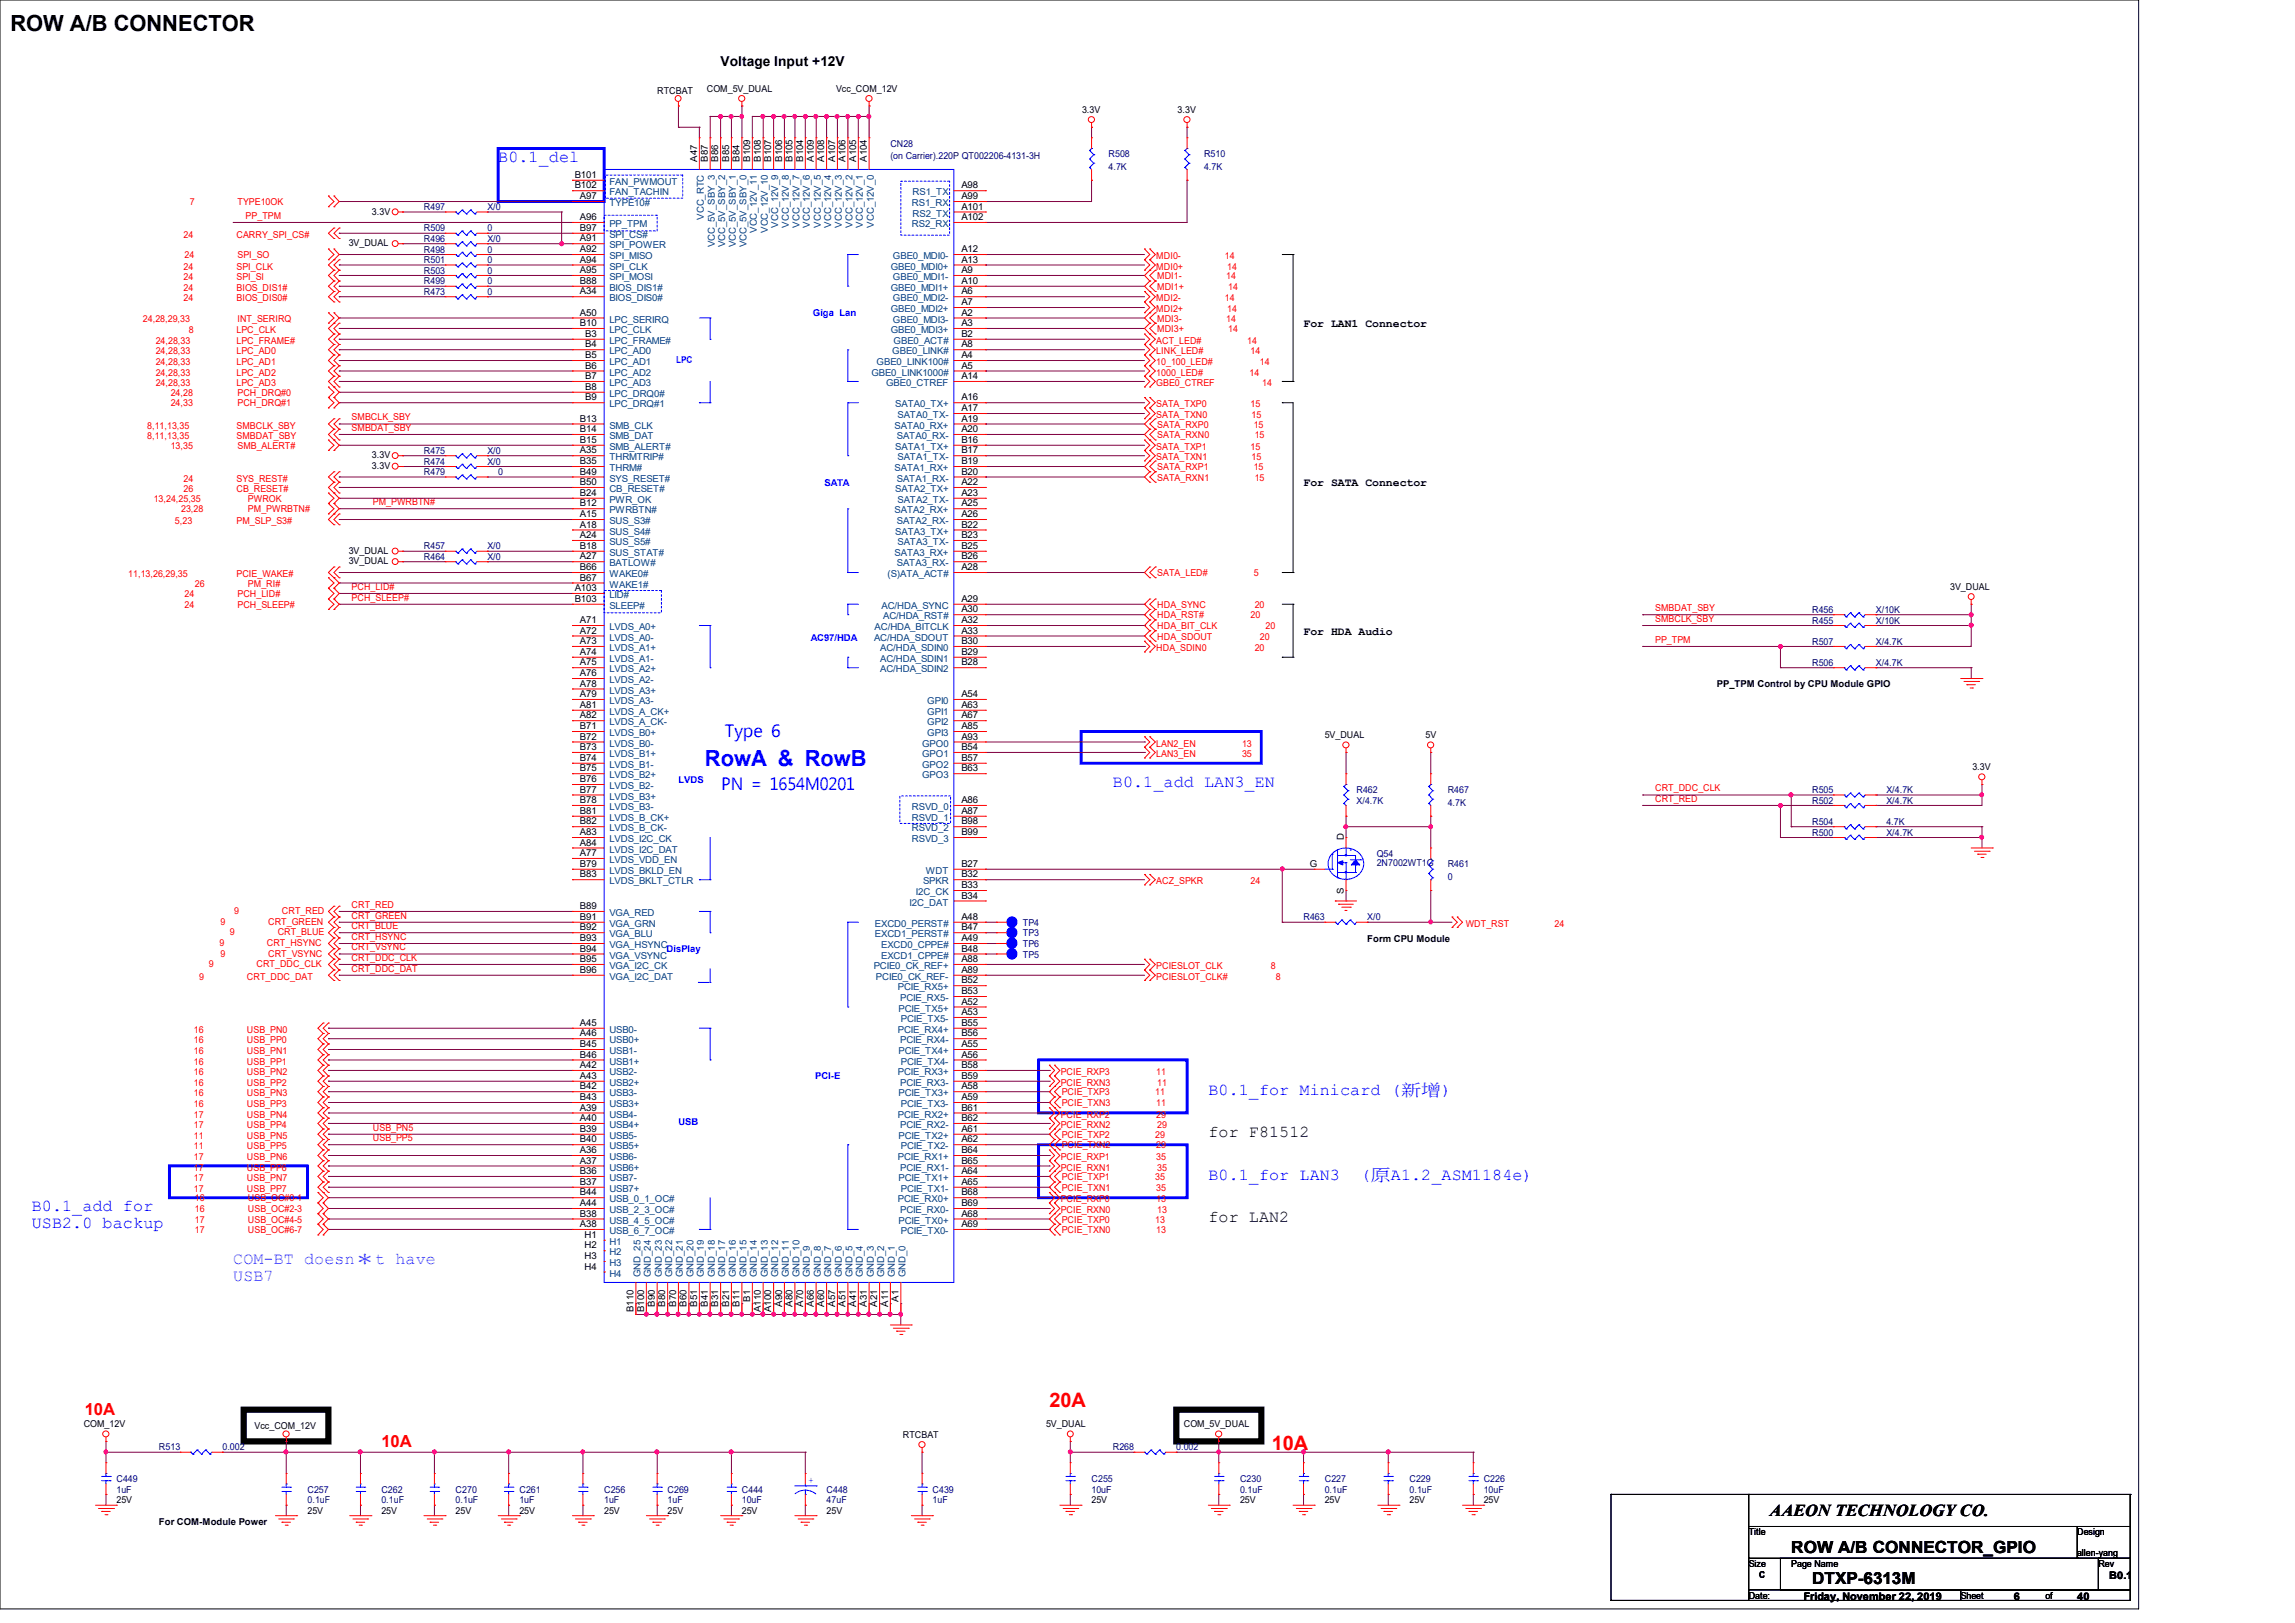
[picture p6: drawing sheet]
<svg xmlns="http://www.w3.org/2000/svg" width="297mm" height="210mm" viewBox="0 0 297 210" stroke-linecap="round" stroke-linejoin="round" font-family="sans-serif">
<defs><g id="words">
<text font-size="2.9" x="1.4" y="4">ROW A/B CONNECTOR</text>
<text font-size="2.9" fill="#00f" x="91.2" y="99.1">RowA &amp; RowB</text>
<g font-size="2.6" fill="#f00">
<text x="135.8" y="182.1">20A</text>
<text x="164.6" y="187.6">10A</text>
</g>
<g font-size="2.2" fill="#00f">
<text x="64.5" y="21">B0.1_del</text>
<text x="93.8" y="95.4">Type 6</text>
<text x="144" y="101.9">B0.1_add LAN3_EN</text>
<text x="93.4" y="102.3">PN = 1654M0201</text>
<text x="156.4" y="141.7">B0.1_for Minicard (新增)</text>
<text x="156.4" y="152.7">B0.1_for LAN3</text>
<text x="176.1" y="152.7">(原A1.2_ASM1184e)</text>
<text x="4.1" y="156.8">B0.1_add for</text>
<text x="4.1" y="158.9">USB2.0 backup</text>
</g>
<g font-size="2.2">
<text x="156.4" y="147.2">for F81512</text>
<text x="156.4" y="158.2">for LAN2</text>
<text x="229.1" y="196.2">AAEON TECHNOLOGY CO.</text>
<text x="231.8" y="200.9">ROW A/B CONNECTOR_GPIO</text>
<text x="234.5" y="205">DTXP-6313M</text>
</g>
<g font-size="2.2" fill="#8000ff">
<text x="30.2" y="163.6">COM-BT doesn＊t have</text>
<text x="30.2" y="165.8">USB7</text>
</g>
<g font-size="2.2" fill="#f00">
<text x="11" y="183.1">10A</text>
<text x="49.4" y="187.2">10A</text>
</g>
<text font-size="1.8" x="93.3" y="8.5">Voltage Input +12V</text>
<g font-size="1.5">
<text x="168.7" y="42.4">For LAN1 Connector</text>
<text x="168.7" y="62.9">For SATA Connector</text>
<text x="168.7" y="82.2">For HDA Audio</text>
</g>
<g font-size="1.4">
<text x="233.4" y="207">Friday, November 22, 2019</text>
<text x="260.6" y="207">6</text>
<text x="268.8" y="207">40</text>
<text x="273" y="204.3">B0.1</text>
</g>
<g font-size="1.2">
<text x="91.5" y="11.9">COM_5V_DUAL</text>
<text x="108.2" y="11.9">Vcc_COM_12V</text>
<text x="85" y="12.1">RTCBAT</text>
<text x="140" y="14.6">3.3V</text>
<text x="152.4" y="14.6">3.3V</text>
<text x="74.4" y="23">B101</text>
<text x="90.2" y="21" transform="rotate(-90 90.2 21)">A47</text>
<text x="91.6" y="21" transform="rotate(-90 91.6 21)">B87</text>
<text x="93" y="21" transform="rotate(-90 93 21)">B86</text>
<text x="94.4" y="21" transform="rotate(-90 94.4 21)">B85</text>
<text x="95.7" y="21" transform="rotate(-90 95.7 21)">B84</text>
<text x="97.1" y="21" transform="rotate(-90 97.1 21)">B109</text>
<text x="98.5" y="21" transform="rotate(-90 98.5 21)">B108</text>
<text x="99.8" y="21" transform="rotate(-90 99.8 21)">B107</text>
<text x="101.2" y="21" transform="rotate(-90 101.2 21)">B106</text>
<text x="102.6" y="21" transform="rotate(-90 102.6 21)">B105</text>
<text x="103.9" y="21" transform="rotate(-90 103.9 21)">B104</text>
<text x="105.3" y="21" transform="rotate(-90 105.3 21)">A109</text>
<text x="106.7" y="21" transform="rotate(-90 106.7 21)">A108</text>
<text x="108.1" y="21" transform="rotate(-90 108.1 21)">A107</text>
<text x="109.4" y="21" transform="rotate(-90 109.4 21)">A106</text>
<text x="110.8" y="21" transform="rotate(-90 110.8 21)">A105</text>
<text x="112.2" y="21" transform="rotate(-90 112.2 21)">A104</text>
<text x="48.1" y="27.8">3.3V</text>
<text x="74.4" y="24.4">B102</text>
<text x="75.1" y="25.8">A97</text>
<text x="75.1" y="28.5">A96</text>
<text x="75.1" y="29.9">B97</text>
<text x="124.4" y="24.4">A98</text>
<text x="124.4" y="25.8">A99</text>
<text x="124.4" y="27.1">A101</text>
<text x="124.4" y="28.5">A102</text>
<text x="45.1" y="31.9">3V_DUAL</text>
<text x="75.1" y="31.2">A91</text>
<text x="75.1" y="32.6">A92</text>
<text x="75.1" y="34">A94</text>
<text x="75.1" y="35.3">A95</text>
<text x="124.4" y="32.6">A12</text>
<text x="124.4" y="34">A13</text>
<text x="124.4" y="35.3">A9</text>
<text x="75.1" y="38.1">A34</text>
<text x="75.1" y="40.9">A50</text>
<text x="75.1" y="36.7">B88</text>
<text x="124.4" y="36.7">A10</text>
<text x="124.4" y="38.1">A6</text>
<text x="124.4" y="39.5">A7</text>
<text x="124.4" y="40.9">A2</text>
<text x="75.1" y="42.2">B10</text>
<text x="75.7" y="43.6">B3</text>
<text x="75.7" y="45">B4</text>
<text x="75.7" y="46.4">B5</text>
<text x="75.7" y="47.7">B6</text>
<text x="124.4" y="43.6">B2</text>
<text x="124.4" y="42.2">A3</text>
<text x="124.4" y="45">A8</text>
<text x="124.4" y="46.4">A4</text>
<text x="124.4" y="47.7">A5</text>
<text x="75.7" y="49.1">B7</text>
<text x="75.7" y="50.5">B8</text>
<text x="75.7" y="51.8">B9</text>
<text x="124.4" y="51.8">A16</text>
<text x="124.4" y="53.2">A17</text>
<text x="124.4" y="49.1">A14</text>
<text x="48.1" y="59.3">3.3V</text>
<text x="75.1" y="54.6">B13</text>
<text x="75.1" y="55.9">B14</text>
<text x="75.1" y="57.3">B15</text>
<text x="75.1" y="58.7">A35</text>
<text x="124.4" y="57.3">B16</text>
<text x="124.4" y="58.7">B17</text>
<text x="124.4" y="54.6">A19</text>
<text x="124.4" y="55.9">A20</text>
<text x="48.1" y="60.7">3.3V</text>
<text x="75.1" y="60.1">B35</text>
<text x="75.1" y="61.4">B49</text>
<text x="75.1" y="62.8">B50</text>
<text x="75.1" y="64.2">B24</text>
<text x="75.1" y="65.5">B12</text>
<text x="124.4" y="62.8">A22</text>
<text x="124.4" y="64.2">A23</text>
<text x="124.4" y="60.1">B19</text>
<text x="124.4" y="61.4">B20</text>
<text x="124.4" y="65.5">A25</text>
<text x="45.1" y="71.6">3V_DUAL</text>
<text x="75.1" y="66.9">A15</text>
<text x="75.1" y="68.3">A18</text>
<text x="75.1" y="69.6">A24</text>
<text x="75.1" y="71">B18</text>
<text x="124.4" y="69.6">B23</text>
<text x="124.4" y="68.3">B22</text>
<text x="124.4" y="66.9">A26</text>
<text x="124.4" y="71">B25</text>
<text x="45.1" y="73">3V_DUAL</text>
<text x="74.4" y="76.5">A103</text>
<text x="74.4" y="77.9">B103</text>
<text x="75.1" y="72.4">A27</text>
<text x="75.1" y="73.8">B66</text>
<text x="75.1" y="75.1">B67</text>
<text x="124.4" y="73.8">A28</text>
<text x="124.4" y="72.4">B26</text>
<text x="124.4" y="77.9">A29</text>
<text x="252.4" y="76.3">3V_DUAL</text>
<text x="75.1" y="80.6">A71</text>
<text x="75.1" y="82">A72</text>
<text x="75.1" y="83.4">A73</text>
<text x="124.4" y="79.2">A30</text>
<text x="124.4" y="80.6">A32</text>
<text x="124.4" y="82">A33</text>
<text x="124.4" y="83.4">B30</text>
<text x="75.1" y="84.8">A74</text>
<text x="75.1" y="86.1">A75</text>
<text x="75.1" y="87.5">A76</text>
<text x="75.1" y="88.9">A78</text>
<text x="124.4" y="84.8">B29</text>
<text x="124.4" y="86.1">B28</text>
<text x="222.2" y="88.9">PP_TPM Control by CPU Module GPIO</text>
<text x="75.1" y="90.2">A79</text>
<text x="75.1" y="91.6">A81</text>
<text x="75.1" y="93">A82</text>
<text x="75.1" y="94.4">B71</text>
<text x="75.1" y="95.7">B72</text>
<text x="124.4" y="90.2">A54</text>
<text x="124.4" y="91.6">A63</text>
<text x="124.4" y="93">A67</text>
<text x="124.4" y="94.4">A85</text>
<text x="124.4" y="95.7">A93</text>
<text x="171.4" y="95.5">5V_DUAL</text>
<text x="184.5" y="95.5">5V</text>
<text x="75.1" y="97.1">B73</text>
<text x="75.1" y="98.5">B74</text>
<text x="75.1" y="99.8">B75</text>
<text x="75.1" y="101.2">B76</text>
<text x="124.4" y="97.1">B54</text>
<text x="124.4" y="98.5">B57</text>
<text x="124.4" y="99.8">B63</text>
<text x="255.3" y="99.6">3.3V</text>
<text x="75.1" y="102.6">B77</text>
<text x="75.1" y="103.9">B78</text>
<text x="75.1" y="105.3">B81</text>
<text x="75.1" y="106.7">B82</text>
<text x="124.4" y="103.9">A86</text>
<text x="124.4" y="105.3">A87</text>
<text x="124.4" y="106.7">B98</text>
<text x="75.1" y="108.1">A83</text>
<text x="75.1" y="109.4">A84</text>
<text x="75.1" y="110.8">A77</text>
<text x="75.1" y="112.2">B79</text>
<text x="75.1" y="113.5">B83</text>
<text x="124.4" y="112.2">B27</text>
<text x="124.4" y="113.5">B32</text>
<text x="124.4" y="108.1">B99</text>
<text x="169.5" y="112.2">G</text>
<text x="173.9" y="108.7" transform="rotate(-90 173.9 108.7)">D</text>
<text x="75.1" y="117.6">B89</text>
<text x="75.1" y="119">B91</text>
<text x="124.4" y="119">A48</text>
<text x="124.4" y="114.9">B33</text>
<text x="124.4" y="116.3">B34</text>
<text x="173.9" y="115.7" transform="rotate(-90 173.9 115.7)">S</text>
<text x="75.1" y="120.4">B92</text>
<text x="75.1" y="121.8">B93</text>
<text x="75.1" y="123.1">B94</text>
<text x="75.1" y="124.5">B95</text>
<text x="75.1" y="125.9">B96</text>
<text x="124.4" y="121.8">A49</text>
<text x="124.4" y="124.5">A88</text>
<text x="124.4" y="125.9">A89</text>
<text x="124.4" y="120.4">B47</text>
<text x="124.4" y="123.1">B48</text>
<text x="177" y="121.8">Form CPU Module</text>
<text x="124.4" y="130">A52</text>
<text x="124.4" y="131.4">A53</text>
<text x="124.4" y="127.3">B52</text>
<text x="124.4" y="128.6">B53</text>
<text x="75.1" y="134.1">A46</text>
<text x="75.1" y="135.5">B45</text>
<text x="75.1" y="136.9">B46</text>
<text x="75.1" y="132.8">A45</text>
<text x="124.4" y="135.5">A55</text>
<text x="124.4" y="136.9">A56</text>
<text x="124.4" y="132.8">B55</text>
<text x="124.4" y="134.1">B56</text>
<text x="75.1" y="138.2">A42</text>
<text x="75.1" y="139.6">A43</text>
<text x="75.1" y="141">B42</text>
<text x="75.1" y="142.4">B43</text>
<text x="75.1" y="143.7">A39</text>
<text x="124.4" y="141">A58</text>
<text x="124.4" y="142.4">A59</text>
<text x="124.4" y="138.2">B58</text>
<text x="124.4" y="139.6">B59</text>
<text x="124.4" y="143.7">B61</text>
<text x="75.1" y="145.1">A40</text>
<text x="75.1" y="146.5">B39</text>
<text x="75.1" y="147.8">B40</text>
<text x="75.1" y="149.2">A36</text>
<text x="124.4" y="146.5">A61</text>
<text x="124.4" y="147.8">A62</text>
<text x="124.4" y="145.1">B62</text>
<text x="124.4" y="149.2">B64</text>
<text x="75.1" y="150.6">A37</text>
<text x="75.1" y="151.9">B36</text>
<text x="75.1" y="153.3">B37</text>
<text x="75.1" y="154.7">B44</text>
<text x="124.4" y="151.9">A64</text>
<text x="124.4" y="153.3">A65</text>
<text x="124.4" y="150.6">B65</text>
<text x="124.4" y="154.7">B68</text>
<text x="75.1" y="156.1">A44</text>
<text x="75.1" y="157.4">B38</text>
<text x="75.1" y="158.8">A38</text>
<text x="75.6" y="160.2">H1</text>
<text x="75.6" y="161.5">H2</text>
<text x="124.4" y="157.4">A68</text>
<text x="124.4" y="158.8">A69</text>
<text x="124.4" y="156.1">B69</text>
<text x="75.6" y="162.9">H3</text>
<text x="75.6" y="164.3">H4</text>
<text x="82" y="169.8" transform="rotate(-90 82 169.8)">B110</text>
<text x="83.4" y="169.8" transform="rotate(-90 83.4 169.8)">B100</text>
<text x="84.8" y="169.1" transform="rotate(-90 84.8 169.1)">B90</text>
<text x="86.1" y="169.1" transform="rotate(-90 86.1 169.1)">B80</text>
<text x="87.5" y="169.1" transform="rotate(-90 87.5 169.1)">B70</text>
<text x="88.9" y="169.1" transform="rotate(-90 88.9 169.1)">B60</text>
<text x="90.2" y="169.1" transform="rotate(-90 90.2 169.1)">B51</text>
<text x="91.6" y="169.1" transform="rotate(-90 91.6 169.1)">B41</text>
<text x="93" y="169.1" transform="rotate(-90 93 169.1)">B31</text>
<text x="94.4" y="169.1" transform="rotate(-90 94.4 169.1)">B21</text>
<text x="95.7" y="169.1" transform="rotate(-90 95.7 169.1)">B11</text>
<text x="97.1" y="168.4" transform="rotate(-90 97.1 168.4)">B1</text>
<text x="98.5" y="169.8" transform="rotate(-90 98.5 169.8)">A110</text>
<text x="99.8" y="169.8" transform="rotate(-90 99.8 169.8)">A100</text>
<text x="101.2" y="169.1" transform="rotate(-90 101.2 169.1)">A90</text>
<text x="102.6" y="169.1" transform="rotate(-90 102.6 169.1)">A80</text>
<text x="103.9" y="169.1" transform="rotate(-90 103.9 169.1)">A70</text>
<text x="105.3" y="169.1" transform="rotate(-90 105.3 169.1)">A66</text>
<text x="106.7" y="169.1" transform="rotate(-90 106.7 169.1)">A60</text>
<text x="108.1" y="169.1" transform="rotate(-90 108.1 169.1)">A57</text>
<text x="109.4" y="169.1" transform="rotate(-90 109.4 169.1)">A51</text>
<text x="110.8" y="169.1" transform="rotate(-90 110.8 169.1)">A41</text>
<text x="112.2" y="169.1" transform="rotate(-90 112.2 169.1)">A31</text>
<text x="113.5" y="169.1" transform="rotate(-90 113.5 169.1)">A21</text>
<text x="114.9" y="169.1" transform="rotate(-90 114.9 169.1)">A11</text>
<text x="116.3" y="168.4" transform="rotate(-90 116.3 168.4)">A1</text>
<text x="10.8" y="184.7">COM_12V</text>
<text x="32.9" y="185">Vcc_COM_12V</text>
<text x="135.4" y="184.7">5V_DUAL</text>
<text x="153.2" y="184.7">COM_5V_DUAL</text>
<text x="116.8" y="186.1">RTCBAT</text>
<text x="15.1" y="194.5">25V</text>
<text x="20.6" y="197.3">For COM-Module Power</text>
<text x="39.8" y="195.9">25V</text>
<text x="49.4" y="195.9">25V</text>
<text x="59" y="195.9">25V</text>
<text x="67.2" y="195.9">25V</text>
<text x="78.2" y="195.9">25V</text>
<text x="86.4" y="195.9">25V</text>
<text x="96" y="195.9">25V</text>
<text x="107" y="195.9">25V</text>
<text x="141.3" y="194.5">25V</text>
<text x="160.5" y="194.5">25V</text>
<text x="171.4" y="194.5">25V</text>
<text x="182.4" y="194.5">25V</text>
<text x="192" y="194.5">25V</text>
<text x="226.3" y="198.7">Title</text>
<text x="226.3" y="202.8">Size</text>
<text x="231.8" y="202.8">Page Name</text>
<text x="268.8" y="198.7">Design</text>
<text x="268.8" y="201.4">allen-yang</text>
<text x="271.6" y="202.8">Rev</text>
<text x="226.3" y="206.9">Date:</text>
<text x="227.7" y="204.1">C</text>
<text x="253.7" y="206.9">Sheet</text>
<text x="264.7" y="206.9">of</text>
</g>
<g font-size="1.2" fill="#004080">
<text x="78.9" y="23.9">FAN_PWMOUT</text>
<text x="78.9" y="26.7">TYPE10#</text>
<text x="78.9" y="25.3">FAN_TACHIN</text>
<text x="78.9" y="29.4">PP_TPM</text>
<text x="91.1" y="28.4" transform="rotate(-90 91.1 28.4)">VCC_RTC</text>
<text x="100.7" y="29.5" transform="rotate(-90 100.7 29.5)">VCC_12V_9</text>
<text x="102.1" y="29.5" transform="rotate(-90 102.1 29.5)">VCC_12V_8</text>
<text x="103.5" y="29.5" transform="rotate(-90 103.5 29.5)">VCC_12V_7</text>
<text x="104.8" y="29.5" transform="rotate(-90 104.8 29.5)">VCC_12V_6</text>
<text x="106.2" y="29.5" transform="rotate(-90 106.2 29.5)">VCC_12V_5</text>
<text x="107.6" y="29.5" transform="rotate(-90 107.6 29.5)">VCC_12V_4</text>
<text x="109" y="29.5" transform="rotate(-90 109 29.5)">VCC_12V_3</text>
<text x="110.3" y="29.5" transform="rotate(-90 110.3 29.5)">VCC_12V_2</text>
<text x="111.7" y="29.5" transform="rotate(-90 111.7 29.5)">VCC_12V_1</text>
<text x="113.1" y="29.5" transform="rotate(-90 113.1 29.5)">VCC_12V_0</text>
<text x="118" y="26.7">RS1_RX</text>
<text x="118" y="29.4">RS2_RX</text>
<text x="118.1" y="25.3">RS1_TX</text>
<text x="118.1" y="28">RS2_TX</text>
<text x="78.9" y="30.8">SPI_CS#</text>
<text x="78.9" y="32.1">SPI_POWER</text>
<text x="78.9" y="33.5">SPI_MISO</text>
<text x="78.9" y="34.9">SPI_CLK</text>
<text x="92.5" y="32" transform="rotate(-90 92.5 32)">VCC_5V_SBY_3</text>
<text x="93.9" y="32" transform="rotate(-90 93.9 32)">VCC_5V_SBY_2</text>
<text x="95.2" y="32" transform="rotate(-90 95.2 32)">VCC_5V_SBY_1</text>
<text x="96.6" y="32" transform="rotate(-90 96.6 32)">VCC_5V_SBY_0</text>
<text x="98" y="30.1" transform="rotate(-90 98 30.1)">VCC_12V_11</text>
<text x="99.4" y="30.1" transform="rotate(-90 99.4 30.1)">VCC_12V_10</text>
<text x="115.3" y="34.9">GBE0_MDI0+</text>
<text x="115.6" y="33.5">GBE0_MDI0-</text>
<text x="78.9" y="39">BIOS_DIS0#</text>
<text x="78.9" y="41.7">LPC_SERIRQ</text>
<text x="78.9" y="36.2">SPI_MOSI</text>
<text x="78.9" y="37.6">BIOS_DIS1#</text>
<text x="115.3" y="37.6">GBE0_MDI1+</text>
<text x="115.3" y="40.4">GBE0_MDI2+</text>
<text x="115.6" y="36.2">GBE0_MDI1-</text>
<text x="115.6" y="39">GBE0_MDI2-</text>
<text x="115.6" y="41.7">GBE0_MDI3-</text>
<text x="78.9" y="43.1">LPC_CLK</text>
<text x="78.9" y="44.5">LPC_FRAME#</text>
<text x="78.9" y="45.8">LPC_AD0</text>
<text x="78.9" y="47.2">LPC_AD1</text>
<text x="113.4" y="47.2">GBE0_LINK100#</text>
<text x="115.3" y="43.1">GBE0_MDI3+</text>
<text x="115.5" y="45.8">GBE0_LINK#</text>
<text x="115.7" y="44.5">GBE0_ACT#</text>
<text x="78.9" y="48.6">LPC_AD2</text>
<text x="78.9" y="50">LPC_AD3</text>
<text x="78.9" y="51.3">LPC_DRQ0#</text>
<text x="78.9" y="52.7">LPC_DRQ#1</text>
<text x="112.8" y="48.6">GBE0_LINK1000#</text>
<text x="114.7" y="50">GBE0_CTREF</text>
<text x="115.9" y="52.7">SATA0_TX+</text>
<text x="78.9" y="55.5">SMB_CLK</text>
<text x="78.9" y="56.8">SMB_DAT</text>
<text x="78.9" y="58.2">SMB_ALERT#</text>
<text x="78.9" y="59.6">THRMTRIP#</text>
<text x="115.8" y="55.5">SATA0_RX+</text>
<text x="115.9" y="58.2">SATA1_TX+</text>
<text x="116.1" y="56.8">SATA0_RX-</text>
<text x="116.2" y="59.6">SATA1_TX-</text>
<text x="116.2" y="54.1">SATA0_TX-</text>
<text x="78.9" y="61">THRM#</text>
<text x="78.9" y="62.3">SYS_RESET#</text>
<text x="78.9" y="63.7">CB_RESET#</text>
<text x="78.9" y="65.1">PWR_OK</text>
<text x="115.8" y="61">SATA1_RX+</text>
<text x="115.9" y="63.7">SATA2_TX+</text>
<text x="116.1" y="62.3">SATA1_RX-</text>
<text x="116.2" y="65.1">SATA2_TX-</text>
<text x="78.9" y="66.4">PWRBTN#</text>
<text x="78.9" y="67.8">SUS_S3#</text>
<text x="78.9" y="69.2">SUS_S4#</text>
<text x="78.9" y="70.5">SUS_S5#</text>
<text x="78.9" y="71.9">SUS_STAT#</text>
<text x="115.8" y="66.4">SATA2_RX+</text>
<text x="115.8" y="71.9">SATA3_RX+</text>
<text x="115.9" y="69.2">SATA3_TX+</text>
<text x="116.1" y="67.8">SATA2_RX-</text>
<text x="116.2" y="70.5">SATA3_TX-</text>
<text x="78.9" y="77.4">LID#</text>
<text x="78.9" y="73.3">BATLOW#</text>
<text x="78.9" y="74.7">WAKE0#</text>
<text x="78.9" y="76">WAKE1#</text>
<text x="114.8" y="74.7">(S)ATA_ACT#</text>
<text x="116.1" y="73.3">SATA3_RX-</text>
<text x="78.9" y="78.8">SLEEP#</text>
<text x="78.9" y="81.5">LVDS_A0+</text>
<text x="78.9" y="82.9">LVDS_A0-</text>
<text x="113.1" y="82.9">AC/HDA_SDOUT</text>
<text x="113.2" y="81.5">AC/HDA_BITCLK</text>
<text x="114.1" y="78.8">AC/HDA_SYNC</text>
<text x="114.3" y="80.1">AC/HDA_RST#</text>
<text x="78.9" y="84.2">LVDS_A1+</text>
<text x="78.9" y="85.6">LVDS_A1-</text>
<text x="78.9" y="87">LVDS_A2+</text>
<text x="78.9" y="88.4">LVDS_A2-</text>
<text x="78.9" y="89.7">LVDS_A3+</text>
<text x="113.9" y="84.2">AC/HDA_SDIN0</text>
<text x="113.9" y="85.6">AC/HDA_SDIN1</text>
<text x="113.9" y="87">AC/HDA_SDIN2</text>
<text x="78.9" y="91.1">LVDS_A3-</text>
<text x="78.9" y="92.5">LVDS_A_CK+</text>
<text x="78.9" y="93.9">LVDS_A_CK-</text>
<text x="78.9" y="95.2">LVDS_B0+</text>
<text x="120" y="91.1">GPI0</text>
<text x="120" y="92.5">GPI1</text>
<text x="120" y="93.9">GPI2</text>
<text x="120" y="95.2">GPI3</text>
<text x="78.9" y="96.6">LVDS_B0-</text>
<text x="78.9" y="98">LVDS_B1+</text>
<text x="78.9" y="99.4">LVDS_B1-</text>
<text x="78.9" y="100.7">LVDS_B2+</text>
<text x="119.3" y="96.6">GPO0</text>
<text x="119.3" y="98">GPO1</text>
<text x="119.3" y="99.4">GPO2</text>
<text x="119.3" y="100.7">GPO3</text>
<text x="78.9" y="102.1">LVDS_B2-</text>
<text x="78.9" y="103.5">LVDS_B3+</text>
<text x="78.9" y="104.8">LVDS_B3-</text>
<text x="78.9" y="106.2">LVDS_B_CK+</text>
<text x="78.9" y="107.6">LVDS_B_CK-</text>
<text x="118" y="104.8">RSVD_0</text>
<text x="118" y="106.2">RSVD_1</text>
<text x="118" y="107.6">RSVD_2</text>
<text x="78.9" y="109">LVDS_I2C_CK</text>
<text x="78.9" y="110.3">LVDS_I2C_DAT</text>
<text x="78.9" y="111.7">LVDS_VDD_EN</text>
<text x="78.9" y="113.1">LVDS_BKLD_EN</text>
<text x="118" y="109">RSVD_3</text>
<text x="119.8" y="113.1">WDT</text>
<text x="78.9" y="114.4">LVDS_BKLT_CTLR</text>
<text x="78.9" y="118.5">VGA_RED</text>
<text x="78.9" y="119.9">VGA_GRN</text>
<text x="113.2" y="119.9">EXCD0_PERST#</text>
<text x="117.7" y="117.2">I2C_DAT</text>
<text x="118.5" y="115.8">I2C_CK</text>
<text x="119.5" y="114.4">SPKR</text>
<text x="78.9" y="121.3">VGA_BLU</text>
<text x="78.9" y="122.7">VGA_HSYNC</text>
<text x="78.9" y="124">VGA_VSYNC</text>
<text x="78.9" y="125.4">VGA_I2C_CK</text>
<text x="113.1" y="125.4">PCIE0_CK_REF+</text>
<text x="113.2" y="121.3">EXCD1_PERST#</text>
<text x="114" y="122.7">EXCD0_CPPE#</text>
<text x="114" y="124">EXCD1_CPPE#</text>
<text x="78.9" y="126.8">VGA_I2C_DAT</text>
<text x="113.4" y="126.8">PCIE0_CK_REF-</text>
<text x="116.2" y="128.1">PCIE_RX5+</text>
<text x="116.3" y="130.9">PCIE_TX5+</text>
<text x="116.5" y="129.5">PCIE_RX5-</text>
<text x="78.9" y="135">USB0+</text>
<text x="78.9" y="136.4">USB1-</text>
<text x="78.9" y="137.8">USB1+</text>
<text x="78.9" y="133.6">USB0-</text>
<text x="116.2" y="133.6">PCIE_RX4+</text>
<text x="116.3" y="136.4">PCIE_TX4+</text>
<text x="116.5" y="135">PCIE_RX4-</text>
<text x="116.6" y="132.2">PCIE_TX5-</text>
<text x="116.6" y="137.8">PCIE_TX4-</text>
<text x="78.9" y="139.1">USB2-</text>
<text x="78.9" y="140.5">USB2+</text>
<text x="78.9" y="141.9">USB3-</text>
<text x="78.9" y="143.3">USB3+</text>
<text x="116.2" y="139.1">PCIE_RX3+</text>
<text x="116.3" y="141.9">PCIE_TX3+</text>
<text x="116.5" y="140.5">PCIE_RX3-</text>
<text x="116.6" y="143.3">PCIE_TX3-</text>
<text x="78.9" y="144.6">USB4-</text>
<text x="78.9" y="146">USB4+</text>
<text x="78.9" y="147.4">USB5-</text>
<text x="78.9" y="148.7">USB5+</text>
<text x="116.2" y="144.6">PCIE_RX2+</text>
<text x="116.3" y="147.4">PCIE_TX2+</text>
<text x="116.5" y="146">PCIE_RX2-</text>
<text x="116.6" y="148.7">PCIE_TX2-</text>
<text x="78.9" y="150.1">USB6-</text>
<text x="78.9" y="151.5">USB6+</text>
<text x="78.9" y="152.8">USB7-</text>
<text x="78.9" y="154.2">USB7+</text>
<text x="78.9" y="155.6">USB_0_1_OC#</text>
<text x="116.2" y="150.1">PCIE_RX1+</text>
<text x="116.2" y="155.6">PCIE_RX0+</text>
<text x="116.3" y="152.8">PCIE_TX1+</text>
<text x="116.5" y="151.5">PCIE_RX1-</text>
<text x="116.6" y="154.2">PCIE_TX1-</text>
<text x="78.9" y="157">USB_2_3_OC#</text>
<text x="78.9" y="158.3">USB_4_5_OC#</text>
<text x="78.9" y="159.7">USB_6_7_OC#</text>
<text x="78.9" y="161.1">H1</text>
<text x="116.3" y="158.3">PCIE_TX0+</text>
<text x="116.5" y="157">PCIE_RX0-</text>
<text x="116.6" y="159.7">PCIE_TX0-</text>
<text x="78.9" y="162.4">H2</text>
<text x="78.9" y="163.8">H3</text>
<text x="78.9" y="165.2">H4</text>
<text x="82.9" y="165.3" transform="rotate(-90 82.9 165.3)">GND_25</text>
<text x="84.2" y="165.3" transform="rotate(-90 84.2 165.3)">GND_24</text>
<text x="85.6" y="165.3" transform="rotate(-90 85.6 165.3)">GND_23</text>
<text x="87" y="165.3" transform="rotate(-90 87 165.3)">GND_22</text>
<text x="88.4" y="165.3" transform="rotate(-90 88.4 165.3)">GND_21</text>
<text x="89.7" y="165.3" transform="rotate(-90 89.7 165.3)">GND_20</text>
<text x="91.1" y="165.3" transform="rotate(-90 91.1 165.3)">GND_19</text>
<text x="92.5" y="165.3" transform="rotate(-90 92.5 165.3)">GND_18</text>
<text x="93.9" y="165.3" transform="rotate(-90 93.9 165.3)">GND_17</text>
<text x="95.2" y="165.3" transform="rotate(-90 95.2 165.3)">GND_16</text>
<text x="96.6" y="165.3" transform="rotate(-90 96.6 165.3)">GND_15</text>
<text x="98" y="165.3" transform="rotate(-90 98 165.3)">GND_14</text>
<text x="99.4" y="165.3" transform="rotate(-90 99.4 165.3)">GND_13</text>
<text x="100.7" y="165.3" transform="rotate(-90 100.7 165.3)">GND_12</text>
<text x="102.1" y="165.3" transform="rotate(-90 102.1 165.3)">GND_11</text>
<text x="103.5" y="165.3" transform="rotate(-90 103.5 165.3)">GND_10</text>
<text x="104.8" y="165.3" transform="rotate(-90 104.8 165.3)">GND_9</text>
<text x="106.2" y="165.3" transform="rotate(-90 106.2 165.3)">GND_8</text>
<text x="107.6" y="165.3" transform="rotate(-90 107.6 165.3)">GND_7</text>
<text x="109" y="165.3" transform="rotate(-90 109 165.3)">GND_6</text>
<text x="110.3" y="165.3" transform="rotate(-90 110.3 165.3)">GND_5</text>
<text x="111.7" y="165.3" transform="rotate(-90 111.7 165.3)">GND_4</text>
<text x="113.1" y="165.3" transform="rotate(-90 113.1 165.3)">GND_3</text>
<text x="114.4" y="165.3" transform="rotate(-90 114.4 165.3)">GND_2</text>
<text x="115.8" y="165.3" transform="rotate(-90 115.8 165.3)">GND_1</text>
<text x="117.2" y="165.3" transform="rotate(-90 117.2 165.3)">GND_0</text>
</g>
<g font-size="1.2" fill="#000080">
<text x="115.2" y="19">CN28</text>
<text x="115.2" y="20.6">(on Carrier).220P QT002206-4131-3H</text>
<text x="143.5" y="20.4">R508</text>
<text x="143.5" y="22">4.7K</text>
<text x="155.8" y="20.4">R510</text>
<text x="155.8" y="22">4.7K</text>
<text x="54.9" y="27.2">R497</text>
<text x="54.9" y="29.9">R509</text>
<text x="63.1" y="27.2">X/0</text>
<text x="63.1" y="29.9">0</text>
<text x="54.9" y="34.1">R501</text>
<text x="54.9" y="35.4">R503</text>
<text x="54.9" y="31.3">R496</text>
<text x="54.9" y="32.7">R498</text>
<text x="63.1" y="34.1">0</text>
<text x="63.1" y="35.4">0</text>
<text x="63.1" y="31.3">X/0</text>
<text x="63.1" y="32.7">0</text>
<text x="54.9" y="36.8">R499</text>
<text x="54.9" y="38.2">R473</text>
<text x="63.1" y="36.8">0</text>
<text x="63.1" y="38.2">0</text>
<text x="54.9" y="58.8">R475</text>
<text x="63.1" y="58.8">X/0</text>
<text x="54.9" y="61.5">R479</text>
<text x="54.9" y="60.1">R474</text>
<text x="63.1" y="60.1">X/0</text>
<text x="64.5" y="61.5">0</text>
<text x="54.9" y="71.1">R457</text>
<text x="63.1" y="71.1">X/0</text>
<text x="54.9" y="72.5">R464</text>
<text x="63.1" y="72.5">X/0</text>
<text x="234.5" y="83.4">R507</text>
<text x="234.5" y="80.7">R455</text>
<text x="234.5" y="79.3">R456</text>
<text x="242.8" y="83.4">X/4.7K</text>
<text x="242.8" y="80.7">X/10K</text>
<text x="242.8" y="79.3">X/10K</text>
<text x="234.5" y="86.2">R506</text>
<text x="242.8" y="86.2">X/4.7K</text>
<text x="175.6" y="102.7">R462</text>
<text x="175.6" y="104">X/4.7K</text>
<text x="187.4" y="102.7">R467</text>
<text x="187.4" y="104.3">4.7K</text>
<text x="234.5" y="106.8">R504</text>
<text x="234.5" y="104">R502</text>
<text x="234.5" y="102.7">R505</text>
<text x="244.1" y="106.8">4.7K</text>
<text x="244.1" y="104">X/4.7K</text>
<text x="244.1" y="102.7">X/4.7K</text>
<text x="178.2" y="110.9">Q54</text>
<text x="178.2" y="112.1">2N7002WT1G</text>
<text x="187.4" y="112.2">R461</text>
<text x="187.4" y="113.9">0</text>
<text x="234.5" y="108.1">R500</text>
<text x="244.1" y="108.1">X/4.7K</text>
<text x="132.4" y="119.8">TP4</text>
<text x="168.7" y="119.1">R463</text>
<text x="176.9" y="119.1">X/0</text>
<text x="132.4" y="122.5">TP6</text>
<text x="132.4" y="121.2">TP3</text>
<text x="132.4" y="123.9">TP5</text>
<text x="15.1" y="191.8">C449</text>
<text x="20.6" y="187.7">R513</text>
<text x="28.8" y="187.7">0.002</text>
<text x="141.3" y="191.8">C255</text>
<text x="144" y="187.7">R268</text>
<text x="152.2" y="187.7">0.002</text>
<text x="160.5" y="191.8">C230</text>
<text x="171.4" y="191.8">C227</text>
<text x="182.4" y="191.8">C229</text>
<text x="192" y="191.8">C226</text>
<text x="15.1" y="193.2">1uF</text>
<text x="39.8" y="193.2">C257</text>
<text x="39.8" y="194.5">0.1uF</text>
<text x="49.4" y="193.2">C262</text>
<text x="49.4" y="194.5">0.1uF</text>
<text x="59" y="193.2">C270</text>
<text x="59" y="194.5">0.1uF</text>
<text x="67.2" y="193.2">C261</text>
<text x="67.2" y="194.5">1uF</text>
<text x="78.2" y="193.2">C256</text>
<text x="78.2" y="194.5">1uF</text>
<text x="86.4" y="193.2">C269</text>
<text x="86.4" y="194.5">1uF</text>
<text x="96" y="193.2">C444</text>
<text x="96" y="194.5">10uF</text>
<text x="107" y="193.2">C448</text>
<text x="107" y="194.5">47uF</text>
<text x="120.7" y="193.2">C439</text>
<text x="120.7" y="194.5">1uF</text>
<text x="141.3" y="193.2">10uF</text>
<text x="160.5" y="193.2">0.1uF</text>
<text x="171.4" y="193.2">0.1uF</text>
<text x="182.4" y="193.2">0.1uF</text>
<text x="192" y="193.2">10uF</text>
</g>
<g font-size="1.2" fill="#f00">
<text x="24.6" y="26.5">7</text>
<text x="30.7" y="26.5">TYPE10OK</text>
<text x="31.8" y="28.3">PP_TPM</text>
<text x="23.7" y="30.8">24</text>
<text x="23.7" y="34.9">24</text>
<text x="23.9" y="33.4">24</text>
<text x="30.6" y="30.8">CARRY_SPI_CS#</text>
<text x="30.6" y="34.9">SPI_CLK</text>
<text x="30.7" y="33.4">SPI_SO</text>
<text x="149.6" y="33.5">MDI0-</text>
<text x="149.6" y="34.9">MDI0+</text>
<text x="158.5" y="33.5">14</text>
<text x="158.8" y="34.9">14</text>
<text x="18.5" y="41.6">24,28,29,33</text>
<text x="23.7" y="36.2">24</text>
<text x="23.7" y="37.6">24</text>
<text x="23.7" y="39">24</text>
<text x="30.6" y="36.2">SPI_SI</text>
<text x="30.6" y="37.6">BIOS_DIS1#</text>
<text x="30.6" y="39">BIOS_DIS0#</text>
<text x="30.7" y="41.6">INT_SERIRQ</text>
<text x="149.6" y="39">MDI2-</text>
<text x="149.6" y="40.4">MDI2+</text>
<text x="149.8" y="36.1">MDI1-</text>
<text x="149.8" y="37.5">MDI1+</text>
<text x="149.8" y="41.6">MDI3-</text>
<text x="158.5" y="39">14</text>
<text x="158.7" y="36.1">14</text>
<text x="158.7" y="41.6">14</text>
<text x="158.8" y="40.4">14</text>
<text x="159" y="37.5">14</text>
<text x="20.2" y="47.2">24,28,33</text>
<text x="20.2" y="45.8">24,28,33</text>
<text x="20.2" y="44.5">24,28,33</text>
<text x="24.4" y="43.1">8</text>
<text x="30.6" y="47.2">LPC_AD1</text>
<text x="30.6" y="45.8">LPC_AD0</text>
<text x="30.6" y="43.1">LPC_CLK</text>
<text x="30.6" y="44.5">LPC_FRAME#</text>
<text x="149.6" y="44.5">ACT_LED#</text>
<text x="149.6" y="45.8">LINK_LED#</text>
<text x="149.6" y="47.2">10_100_LED#</text>
<text x="149.8" y="43">MDI3+</text>
<text x="159" y="43">14</text>
<text x="161.4" y="44.5">14</text>
<text x="161.8" y="45.8">14</text>
<text x="163.1" y="47.2">14</text>
<text x="20.2" y="48.6">24,28,33</text>
<text x="20.2" y="50">24,28,33</text>
<text x="22.1" y="51.2">24,28</text>
<text x="22.1" y="52.6">24,33</text>
<text x="30.6" y="48.6">LPC_AD2</text>
<text x="30.6" y="50">LPC_AD3</text>
<text x="30.7" y="51.2">PCH_DRQ#0</text>
<text x="30.7" y="52.6">PCH_DRQ#1</text>
<text x="149.6" y="48.6">1000_LED#</text>
<text x="149.6" y="50">GBE0_CTREF</text>
<text x="149.6" y="52.7">SATA_TXP0</text>
<text x="161.7" y="48.6">14</text>
<text x="161.8" y="52.7">15</text>
<text x="163.4" y="50">14</text>
<text x="19" y="55.5">8,11,13,35</text>
<text x="19" y="56.8">8,11,13,35</text>
<text x="22.1" y="58.1">13,35</text>
<text x="30.6" y="55.5">SMBCLK_SBY</text>
<text x="30.6" y="56.8">SMBDAT_SBY</text>
<text x="30.7" y="58.1">SMB_ALERT#</text>
<text x="45.5" y="54.4">SMBCLK_SBY</text>
<text x="45.5" y="55.8">SMBDAT_SBY</text>
<text x="149.6" y="58.2">SATA_TXP1</text>
<text x="149.6" y="59.6">SATA_TXN1</text>
<text x="149.6" y="54.1">SATA_TXN0</text>
<text x="149.8" y="56.7">SATA_RXN0</text>
<text x="149.8" y="55.3">SATA_RXP0</text>
<text x="161.8" y="58.2">15</text>
<text x="162" y="59.6">15</text>
<text x="162" y="54.1">15</text>
<text x="162.3" y="55.3">15</text>
<text x="162.4" y="56.7">15</text>
<text x="19.9" y="64.9">13,24,25,35</text>
<text x="23.7" y="62.3">24</text>
<text x="23.7" y="63.7">26</text>
<text x="30.6" y="62.3">SYS_REST#</text>
<text x="30.6" y="63.7">CB_RESET#</text>
<text x="32.1" y="64.9">PWROK</text>
<text x="48.3" y="65.4">PM_PWRBTN#</text>
<text x="149.8" y="62.2">SATA_RXN1</text>
<text x="149.8" y="60.8">SATA_RXP1</text>
<text x="162.3" y="60.8">15</text>
<text x="162.4" y="62.2">15</text>
<text x="22.6" y="67.8">5,23</text>
<text x="23.5" y="66.3">23,28</text>
<text x="30.6" y="67.8">PM_SLP_S3#</text>
<text x="32.1" y="66.3">PM_PWRBTN#</text>
<text x="16.6" y="74.7">11,13,26,29,35</text>
<text x="23.9" y="77.3">24</text>
<text x="25.2" y="75.9">26</text>
<text x="30.6" y="74.7">PCIE_WAKE#</text>
<text x="30.7" y="77.3">PCH_LID#</text>
<text x="32.1" y="75.9">PM_RI#</text>
<text x="45.5" y="76.3">PCH_LID#</text>
<text x="45.5" y="77.7">PCH_SLEEP#</text>
<text x="149.8" y="74.5">SATA_LED#</text>
<text x="162.3" y="74.5">5</text>
<text x="23.9" y="78.7">24</text>
<text x="30.7" y="78.7">PCH_SLEEP#</text>
<text x="149.8" y="78.7">HDA_SYNC</text>
<text x="149.8" y="80">HDA_RST#</text>
<text x="149.8" y="81.4">HDA_BIT_CLK</text>
<text x="149.8" y="82.8">HDA_SDOUT</text>
<text x="161.8" y="80">20</text>
<text x="162.4" y="78.7">20</text>
<text x="163.1" y="82.8">20</text>
<text x="163.8" y="81.4">20</text>
<text x="214.2" y="79.1">SMBDAT_SBY</text>
<text x="214.2" y="80.5">SMBCLK_SBY</text>
<text x="214.2" y="83.2">PP_TPM</text>
<text x="149.6" y="84.2">HDA_SDIN0</text>
<text x="162.4" y="84.2">20</text>
<text x="149.6" y="96.6">LAN2_EN</text>
<text x="149.6" y="98">LAN3_EN</text>
<text x="160.7" y="96.6">13</text>
<text x="160.7" y="98">35</text>
<text x="214.2" y="103.8">CRT_RED</text>
<text x="214.2" y="102.4">CRT_DDC_CLK</text>
<text x="28.5" y="119.6">9</text>
<text x="30.3" y="118.3">9</text>
<text x="34.7" y="119.6">CRT_GREEN</text>
<text x="36.5" y="118.3">CRT_RED</text>
<text x="45.5" y="117.5">CRT_RED</text>
<text x="45.5" y="118.9">CRT_GREEN</text>
<text x="149.6" y="114.4">ACZ_SPKR</text>
<text x="161.8" y="114.4">24</text>
<text x="189.7" y="119.9">WDT_RST</text>
<text x="201.2" y="119.9">24</text>
<text x="27" y="125.1">9</text>
<text x="28.4" y="122.4">9</text>
<text x="28.5" y="123.8">9</text>
<text x="29.8" y="121">9</text>
<text x="33.2" y="125.1">CRT_DDC_CLK</text>
<text x="34.5" y="122.4">CRT_HSYNC</text>
<text x="34.7" y="123.8">CRT_VSYNC</text>
<text x="35.9" y="121">CRT_BLUE</text>
<text x="45.5" y="120.2">CRT_BLUE</text>
<text x="45.5" y="121.6">CRT_HSYNC</text>
<text x="45.5" y="123">CRT_VSYNC</text>
<text x="45.5" y="124.3">CRT_DDC_CLK</text>
<text x="45.5" y="125.7">CRT_DDC_DAT</text>
<text x="149.6" y="125.4">PCIESLOT_CLK</text>
<text x="164.5" y="125.4">8</text>
<text x="25.8" y="126.8">9</text>
<text x="32" y="126.8">CRT_DDC_DAT</text>
<text x="149.6" y="126.8">PCIESLOT_CLK#</text>
<text x="165.1" y="126.8">8</text>
<text x="25.1" y="133.6">16</text>
<text x="25.1" y="135">16</text>
<text x="25.1" y="136.4">16</text>
<text x="25.1" y="137.8">16</text>
<text x="32" y="133.6">USB_PN0</text>
<text x="32" y="135">USB_PP0</text>
<text x="32" y="136.4">USB_PN1</text>
<text x="32" y="137.8">USB_PP1</text>
<text x="25.1" y="140.5">16</text>
<text x="25.1" y="139.1">16</text>
<text x="25.1" y="141.9">16</text>
<text x="25.1" y="143.3">16</text>
<text x="32" y="140.5">USB_PP2</text>
<text x="32" y="139.1">USB_PN2</text>
<text x="32" y="141.9">USB_PN3</text>
<text x="32" y="143.3">USB_PP3</text>
<text x="137.3" y="140.5">PCIE_RXN3</text>
<text x="137.3" y="139.1">PCIE_RXP3</text>
<text x="137.4" y="143.1">PCIE_TXN3</text>
<text x="137.4" y="141.7">PCIE_TXP3</text>
<text x="149.5" y="141.7">11</text>
<text x="149.6" y="139.1">11</text>
<text x="149.6" y="143.1">11</text>
<text x="149.8" y="140.5">11</text>
<text x="25.1" y="146">17</text>
<text x="25.1" y="144.6">17</text>
<text x="25.1" y="148.7">11</text>
<text x="25.1" y="147.4">11</text>
<text x="32" y="146">USB_PP4</text>
<text x="32" y="144.6">USB_PN4</text>
<text x="32" y="148.7">USB_PP5</text>
<text x="32" y="147.4">USB_PN5</text>
<text x="48.3" y="146.3">USB_PN5</text>
<text x="48.3" y="147.7">USB_PP5</text>
<text x="137.3" y="146">PCIE_RXN2</text>
<text x="137.3" y="144.6">PCIE_RXP2</text>
<text x="137.4" y="148.6">PCIE_TXN2</text>
<text x="137.4" y="147.2">PCIE_TXP2</text>
<text x="149.5" y="147.2">29</text>
<text x="149.6" y="144.6">29</text>
<text x="149.6" y="148.6">29</text>
<text x="149.8" y="146">29</text>
<text x="25.1" y="151.5">17</text>
<text x="25.1" y="150.1">17</text>
<text x="25.1" y="154.2">17</text>
<text x="25.1" y="152.8">17</text>
<text x="25.2" y="155.4">16</text>
<text x="32" y="151.5">USB_PP6</text>
<text x="32" y="150.1">USB_PN6</text>
<text x="32" y="154.2">USB_PP7</text>
<text x="32" y="152.8">USB_PN7</text>
<text x="32.1" y="155.4">USB_OC#0-1</text>
<text x="137.3" y="150.1">PCIE_RXP1</text>
<text x="137.3" y="151.5">PCIE_RXN1</text>
<text x="137.3" y="155.6">PCIE_RXP0</text>
<text x="137.4" y="152.7">PCIE_TXP1</text>
<text x="137.4" y="154.1">PCIE_TXN1</text>
<text x="149.5" y="152.7">35</text>
<text x="149.6" y="150.1">35</text>
<text x="149.6" y="155.6">13</text>
<text x="149.6" y="154.1">35</text>
<text x="149.8" y="151.5">35</text>
<text x="25.2" y="156.8">16</text>
<text x="25.2" y="158.2">17</text>
<text x="25.2" y="159.6">17</text>
<text x="32.1" y="156.8">USB_OC#2-3</text>
<text x="32.1" y="158.2">USB_OC#4-5</text>
<text x="32.1" y="159.6">USB_OC#6-7</text>
<text x="137.3" y="157">PCIE_RXN0</text>
<text x="137.4" y="158.2">PCIE_TXP0</text>
<text x="137.4" y="159.6">PCIE_TXN0</text>
<text x="149.5" y="158.2">13</text>
<text x="149.6" y="159.6">13</text>
<text x="149.8" y="157">13</text>
</g>
<g font-size="1.2" fill="#00f">
<text x="105.2" y="40.9">Giga Lan</text>
<text x="87.5" y="46.9">LPC</text>
<text x="106.7" y="62.9">SATA</text>
<text x="104.9" y="82.9">AC97/HDA</text>
<text x="87.8" y="101.3">LVDS</text>
<text x="86.3" y="123.2">DisPlay</text>
<text x="105.5" y="139.7">PCI-E</text>
<text x="87.8" y="145.6">USB</text>
<text x="104.7" y="191.9">+</text>
</g>
</g></defs>
<g fill="none" stroke="#000" stroke-width=".13">
<path d="M0 0h276.8v208.2h-276.8zM165.9 32.9h1.4M167.3 32.9h.1M167.3 32.9v16.5M165.9 49.4h.1M165.9 52.1h.1M165.9 52.1h1.4v22M165.9 49.4h1.4M167.3 49.4h.1M165.9 74.1h.1M165.9 74.1h1.4M165.9 78.2h1.4"/>
<path d="M167.3 74.1h.1M167.3 78.2h.1M167.3 78.2v6.8M165.9 85h.1M165.9 85h1.4M167.3 85h.1M208.5 193.4h.1M208.5 193.4h67.2M208.5 193.4v13.7M226.3 197.5h49.4v4.1h-49.4zM226.3 193.4h.1M226.3 193.4v4.1"/>
<path d="M268.8 197.5v4.1M275.7 193.4h.1M275.7 193.4v4.1M208.5 207.1h.1M208.5 207.1h17.8M226.3 205.7h27.4v1.4h-27.4zM226.3 205.7h.1M226.3 207.1h.1M226.3 201.6v4.1M230.4 201.6h41.2v4.1h-41.2zM253.7 205.7h22v1.4h-22zM268.8 201.6h.1"/>
<path d="M271.6 201.6h4.1v4.1h-4.1z"/>
</g>
<path d="M31.5 182.4h11v4.1h-11zM152.2 182.4h11v4.1h-11z" fill="none" stroke="#000" stroke-width=".8"/>
<path d="M64.5 19.2h13.7v6.9h-13.7zM139.9 94.7h23.3v4.1h-23.3zM134.4 137.2h19.2v6.8h-19.2zM21.9 150.9h17.9v4.1h-17.9zM134.4 148.1h19.2v6.9h-19.2z" fill="none" stroke="#00f" stroke-width=".38"/>
<g fill="none" stroke="#800040" stroke-width=".13">
<path d="M87.8 13.7h.1M87.8 16.5h.1M87.8 13.7v2.8M87.8 16.5h2.7M90.5 16.5h.1M90.5 16.5v1.3M91.9 15.1h.1M91.9 15.1v2.7M91.9 15.1h4.1M93.3 15.1h.1M93.3 15.1v2.7M94.7 15.1h.1"/>
<path d="M94.7 15.1v2.7M96 15.1h.1M96 13.7h.1M96 13.7v4.1M97.4 15.1h.1M97.4 15.1v2.7M97.4 15.1h15.1M98.8 15.1h.1M98.8 15.1v2.7M100.1 15.1h.1M100.1 15.1v2.7M101.5 15.1h.1"/>
<path d="M101.5 15.1v2.7M102.9 15.1h.1M102.9 15.1v2.7M104.2 15.1h.1M104.2 15.1v2.7M105.6 15.1h.1M105.6 15.1v2.7M107 15.1h.1M107 15.1v2.7M108.4 15.1h.1M108.4 15.1v2.7M109.7 15.1h.1"/>
<path d="M109.7 15.1v2.7M111.1 15.1h.1M111.1 15.1v2.7M112.5 15.1h.1M112.5 13.7h.1M112.5 13.7v4.1M141.3 16.5h.1M141.3 16.5v1.3M153.6 16.5h.1M153.6 16.5v1.3M30.2 28.8h.1M30.2 28.8h43.9"/>
<path d="M43.9 30.2h.1M43.9 26.1h.1M43.9 32.9h.1M43.9 34.3h.1M43.9 35.6h.1M43.9 37h.1M43.9 38.4h.1M43.9 34.3h13.7M43.9 32.9h13.7M43.9 37h13.7M43.9 35.6h13.7M43.9 38.4h13.7"/>
<path d="M43.9 26.1h30.2M43.9 30.2h13.7M52.1 31.5h.1M52.1 27.4h.1M52.1 31.5h5.5M52.1 27.4h5.5M63.1 34.3h.1M63.1 35.6h.1M63.1 32.9h.1M63.1 37h.1M63.1 27.4h.1M63.1 31.5h.1"/>
<path d="M63.1 38.4h.1M63.1 30.2h.1M63.1 34.3h11M63.1 32.9h11M63.1 37h11M63.1 35.6h11M63.1 38.4h11M63.1 31.5h11M63.1 27.4h9.6M63.1 30.2h11M72.7 31.5h.1M72.7 27.4h.1"/>
<path d="M72.7 27.4v4.1M127.6 34.3h.1M127.6 32.9h.1M127.6 37h.1M127.6 35.6h.1M127.6 39.8h.1M127.6 38.4h.1M127.6 26.1h.1M127.6 28.8h.1M127.6 34.3h20.5M127.6 32.9h20.5M127.6 37h20.5"/>
<path d="M127.6 35.6h20.5M127.6 39.8h20.5M127.6 38.4h20.5M141.3 23.3h.1M141.3 23.3v2.8h-13.7M153.6 23.3h.1M153.6 23.3v5.5h-26M43.9 42.5h.1M43.9 45.3h.1M43.9 46.7h.1M43.9 48h.1M43.9 49.4h.1"/>
<path d="M43.9 50.8h.1M43.9 41.1h.1M43.9 43.9h.1M43.9 52.1h.1M43.9 54.9h.1M43.9 56.2h.1M43.9 57.6h.1M43.9 42.5h30.2M43.9 45.3h30.2M43.9 46.7h30.2M43.9 48h30.2M43.9 49.4h30.2"/>
<path d="M43.9 50.8h30.2M43.9 41.1h30.2M43.9 43.9h30.2M43.9 52.1h30.2M43.9 57.6h30.2M43.9 54.9h30.2M43.9 56.2h30.2M52.1 59h.1M52.1 59h5.5M63.1 59h.1M63.1 59h11M127.6 46.7h.1"/>
<path d="M127.6 42.5h.1M127.6 41.1h.1M127.6 49.4h.1M127.6 59h.1M127.6 57.6h.1M127.6 43.9h.1M127.6 48h.1M127.6 45.3h.1M127.6 56.2h.1M127.6 54.9h.1M127.6 53.5h.1M127.6 52.1h.1"/>
<path d="M127.6 42.5h20.5M127.6 45.3h20.5M127.6 46.7h20.5M127.6 48h20.5M127.6 49.4h20.5M127.6 41.1h20.5M127.6 43.9h20.5M127.6 52.1h20.5M127.6 59h20.5M127.6 57.6h20.5M127.6 54.9h20.5M127.6 56.2h20.5"/>
<path d="M127.6 53.5h20.5M43.9 65.8h.1M43.9 67.2h.1M43.9 64.5h.1M43.9 63.1h.1M43.9 74.1h.1M43.9 76.8h.1M43.9 78.2h.1M43.9 61.7h.1M43.9 75.4h.1M43.9 74.1h30.2M43.9 61.7h13.7"/>
<path d="M43.9 65.8h30.2M43.9 67.2h30.2M43.9 64.5h30.2M43.9 63.1h30.2M43.9 76.8h30.2M43.9 78.2h30.2M43.9 75.4h30.2M52.1 60.4h.1M52.1 71.3h.1M52.1 72.7h.1M52.1 60.4h5.5M52.1 72.7h5.5"/>
<path d="M52.1 71.3h5.5M63.1 72.7h.1M63.1 71.3h.1M63.1 60.4h.1M63.1 61.7h.1M63.1 61.7h11M63.1 60.4h11M63.1 72.7h11M63.1 71.3h11M127.6 74.1h.1M127.6 61.7h.1M127.6 60.4h.1"/>
<path d="M127.6 74.1h20.5M127.6 61.7h20.5M127.6 60.4h20.5M127.6 78.2h20.5M127.6 79.5h20.5M148.1 78.2h.1M148.1 79.5h.1M212.6 79.5h.1M212.6 79.5h24.7M242.8 79.5h.1M242.8 79.5h12.3M255.1 78.2h.1"/>
<path d="M255.1 79.5h.1M255.1 78.2v5.5h-12.3M127.6 80.9h20.5M127.6 82.3h20.5M127.6 83.7h20.5M127.6 96h20.5M127.6 97.4h20.5M148.1 80.9h.1M148.1 82.3h.1M148.1 83.7h.1M148.1 96h.1M148.1 97.4h.1"/>
<path d="M174.2 97.4h.1M174.2 97.4v2.7M185.2 97.4h.1M185.2 97.4v2.7M212.6 80.9h.1M212.6 83.7h.1M212.6 80.9h24.7M212.6 83.7h24.7M230.4 83.7h.1M230.4 86.4h.1M230.4 83.7v2.7M230.4 86.4h6.9"/>
<path d="M242.8 80.9h.1M242.8 83.7h.1M242.8 86.4h.1M242.8 80.9h12.3M242.8 86.4h12.3M255.1 80.9h.1M255.1 86.4h.1M255.1 86.4v1.4M43.9 117.9h.1M43.9 119.3h.1M43.9 117.9h30.2M43.9 119.3h30.2"/>
<path d="M127.6 113.8h.1M127.6 119.3h.1M127.6 112.5h.1M127.6 113.8h20.5M127.6 119.3h1.3M127.6 112.5h42.5M165.9 112.5h.1M165.9 119.3h.1M165.9 119.3h5.5M165.9 112.5v6.8M174.2 116.6h.1M174.2 107h.1"/>
<path d="M174.2 105.6h.1M174.2 105.6v2.8M174.2 115.2v1.4M174.2 107h11M177 119.3h.1M177 119.3h10.9M185.2 119.3h.1M185.2 105.6h.1M185.2 115.2h.1M185.2 107h.1M185.2 105.6v4.1M185.2 115.2v4.1"/>
<path d="M212.6 104.2h.1M212.6 102.9h.1M212.6 102.9h24.7M212.6 104.2h24.7M230.4 104.2h.1M230.4 108.4h.1M230.4 104.2v4.2M230.4 108.4h6.9M231.8 102.9h.1M231.8 107h.1M231.8 107h5.5M231.8 102.9v4.1"/>
<path d="M242.8 102.9h.1M242.8 107h.1M242.8 104.2h.1M242.8 108.4h.1M242.8 107h13.7M242.8 102.9h13.7M242.8 108.4h13.7M256.5 101.5h.1M256.5 102.9h.1M256.5 108.4h.1M256.5 107h.1M256.5 101.5v2.7h-13.7"/>
<path d="M256.5 107v2.7M42.5 133.1h.1M42.5 134.4h.1M42.5 135.8h.1M42.5 137.2h.1M42.5 138.5h.1M42.5 139.9h.1M42.5 133.1h31.6M42.5 134.4h31.6M42.5 135.8h31.6M42.5 137.2h31.6M42.5 138.5h31.6"/>
<path d="M42.5 139.9h31.6M43.9 120.7h.1M43.9 122.1h.1M43.9 123.4h.1M43.9 124.8h.1M43.9 126.2h.1M43.9 120.7h30.2M43.9 122.1h30.2M43.9 123.4h30.2M43.9 124.8h30.2M43.9 126.2h30.2M127.6 120.7h.1"/>
<path d="M127.6 122.1h.1M127.6 123.4h.1M127.6 124.8h.1M127.6 126.2h.1M127.6 120.7h1.3M127.6 122.1h1.3M127.6 123.4h1.3M127.6 124.8h20.5M127.6 126.2h20.5M127.6 138.5h8.2M127.6 139.9h8.2M135.8 139.9h.1"/>
<path d="M135.8 138.5h.1M42.5 141.3h.1M42.5 142.7h.1M42.5 144h.1M42.5 145.4h.1M42.5 149.5h.1M42.5 150.9h.1M42.5 155h.1M42.5 156.4h.1M42.5 157.7h.1M42.5 146.8h.1M42.5 148.1h.1"/>
<path d="M42.5 159.1h.1M42.5 153.6h.1M42.5 152.2h.1M42.5 141.3h31.6M42.5 142.7h31.6M42.5 144h31.6M42.5 145.4h31.6M42.5 149.5h31.6M42.5 150.9h31.6M42.5 155h31.6M42.5 156.4h31.6M42.5 152.2h31.6"/>
<path d="M42.5 153.6h31.6M42.5 157.7h31.6M42.5 159.1h31.6M42.5 146.8h31.6M42.5 148.1h31.6M127.6 141.3h8.2M127.6 142.7h8.2M127.6 144h8.2M127.6 145.4h8.2M127.6 149.5h8.2M127.6 150.9h8.2M127.6 155h8.2"/>
<path d="M127.6 156.4h8.2M127.6 152.2h8.2M127.6 153.6h8.2M127.6 157.7h8.2M127.6 159.1h8.2M127.6 146.8h8.2M127.6 148.1h8.2M135.8 149.5h.1M135.8 150.9h.1M135.8 152.2h.1M135.8 153.6h.1M135.8 155h.1"/>
<path d="M135.8 156.4h.1M135.8 157.7h.1M135.8 159.1h.1M135.8 145.4h.1M135.8 144h.1M135.8 148.1h.1M135.8 146.8h.1M135.8 142.7h.1M135.8 141.3h.1M82.3 168.7h.1M82.3 170.1h.1M82.3 168.7v1.4"/>
<path d="M82.3 170.1h34.3M83.7 168.7h.1M83.7 170.1h.1M83.7 168.7v1.4M85 168.7h.1M85 170.1h.1M85 168.7v1.4M86.4 168.7h.1M86.4 170.1h.1M86.4 168.7v1.4M87.8 168.7h.1M87.8 170.1h.1"/>
<path d="M87.8 168.7v1.4M89.2 168.7h.1M89.2 170.1h.1M89.2 168.7v1.4M90.5 168.7h.1M90.5 170.1h.1M90.5 168.7v1.4M91.9 168.7h.1M91.9 170.1h.1M91.9 168.7v1.4M93.3 168.7h.1M93.3 170.1h.1"/>
<path d="M93.3 168.7v1.4M94.7 168.7h.1M94.7 170.1h.1M94.7 168.7v1.4M96 168.7h.1M96 170.1h.1M96 168.7v1.4M97.4 168.7h.1M97.4 170.1h.1M97.4 168.7v1.4M98.8 168.7h.1M98.8 170.1h.1"/>
<path d="M98.8 168.7v1.4M100.1 168.7h.1M100.1 170.1h.1M100.1 168.7v1.4M101.5 168.7h.1M101.5 170.1h.1M101.5 168.7v1.4M102.9 168.7h.1M102.9 170.1h.1M102.9 168.7v1.4M104.2 168.7h.1M104.2 170.1h.1"/>
<path d="M104.2 168.7v1.4M105.6 168.7h.1M105.6 170.1h.1M105.6 168.7v1.4M107 168.7h.1M107 170.1h.1M107 168.7v1.4M108.4 168.7h.1M108.4 170.1h.1M108.4 168.7v1.4M109.7 168.7h.1M109.7 170.1h.1"/>
<path d="M109.7 168.7v1.4M111.1 168.7h.1M111.1 170.1h.1M111.1 168.7v1.4M112.5 168.7h.1M112.5 170.1h.1M112.5 168.7v1.4M113.8 168.7h.1M113.8 170.1h.1M113.8 168.7v1.4M115.2 168.7h.1M115.2 170.1h.1"/>
<path d="M115.2 168.7v1.4M116.6 168.7h.1M116.6 170.1h.1M116.6 168.7v2.7M13.7 187.9h.1M13.7 186.5h.1M13.7 193.4h.1M13.7 186.5v2.8M13.7 193.4v1.4M13.7 187.9h9.6M28.8 187.9h.1M28.8 187.9h75.4"/>
<path d="M37 187.9h.1M37 194.8h.1M37 186.5h.1M37 186.5v4.2M37 194.8v1.3M46.7 187.9h.1M46.7 194.8h.1M46.7 187.9v2.8M46.7 194.8v1.3M56.2 187.9h.1M56.2 194.8h.1M56.2 187.9v2.8"/>
<path d="M56.2 194.8v1.3M65.8 187.9h.1M65.8 194.8h.1M65.8 187.9v2.8M65.8 194.8v1.3M75.4 187.9h.1M75.4 194.8h.1M75.4 187.9v2.8M75.4 194.8v1.3M85 187.9h.1M85 194.8h.1M85 187.9v2.8"/>
<path d="M85 194.8v1.3M94.7 187.9h.1M94.7 194.8h.1M94.7 187.9v2.8M94.7 194.8v1.3M104.2 187.9h.1M104.2 194.8h.1M104.2 187.9v2.8M104.2 194.8v1.3M119.3 194.8h.1M119.3 187.9h.1M119.3 187.9v2.8"/>
<path d="M119.3 194.8v1.3M138.5 187.9h.1M138.5 193.4h.1M138.5 186.5h.1M138.5 187.9h8.3M138.5 186.5v2.8M138.5 193.4v1.4M152.2 187.9h.1M152.2 187.9h38.5M157.7 187.9h.1M157.7 186.5h.1M157.7 193.4h.1"/>
<path d="M157.7 186.5v2.8M157.7 193.4v1.4M168.7 187.9h.1M168.7 193.4h.1M168.7 187.9v1.4M168.7 193.4v1.4M179.7 187.9h.1M179.7 193.4h.1M179.7 187.9v1.4M179.7 193.4v1.4M190.7 187.9h.1M190.7 193.4h.1"/>
<path d="M190.7 187.9v1.4M190.7 193.4v1.4"/>
</g>
<g fill="#f0f" stroke="#f0f" stroke-width=".13">
<circle cx="100.1" cy="170.1" r=".25"/>
<circle cx="83.7" cy="170.1" r=".25"/>
<circle cx="85" cy="170.1" r=".25"/>
<circle cx="89.1" cy="170" r=".24"/>
<circle cx="90.5" cy="170.1" r=".25"/>
<circle cx="91.9" cy="170.1" r=".25"/>
<circle cx="93.3" cy="170.1" r=".25"/>
<circle cx="94.6" cy="170.1" r=".25"/>
<circle cx="96" cy="170" r=".24"/>
<circle cx="87.8" cy="170.1" r=".25"/>
<circle cx="86.4" cy="170.1" r=".25"/>
<circle cx="101.5" cy="170.1" r=".25"/>
<circle cx="105.6" cy="170.1" r=".25"/>
<circle cx="107" cy="170.1" r=".25"/>
<circle cx="108.3" cy="170.1" r=".25"/>
<circle cx="109.7" cy="170" r=".24"/>
<circle cx="111.1" cy="170.1" r=".25"/>
<circle cx="112.4" cy="170.1" r=".25"/>
<circle cx="113.8" cy="170.1" r=".25"/>
<circle cx="115.2" cy="170.1" r=".25"/>
<circle cx="116.6" cy="170" r=".24"/>
<circle cx="97.4" cy="170.1" r=".25"/>
<circle cx="98.7" cy="170.1" r=".25"/>
<circle cx="98.7" cy="15.1" r=".25"/>
<circle cx="101.5" cy="15.1" r=".25"/>
<circle cx="100.1" cy="15.1" r=".25"/>
<circle cx="105.6" cy="15.1" r=".25"/>
<circle cx="104.2" cy="15.1" r=".25"/>
<circle cx="102.8" cy="15.1" r=".24"/>
<circle cx="108.3" cy="15.1" r=".25"/>
<circle cx="107" cy="15.1" r=".25"/>
<circle cx="111.1" cy="15.1" r=".25"/>
<circle cx="109.7" cy="15.1" r=".24"/>
<circle cx="96" cy="15.1" r=".24"/>
<circle cx="94.6" cy="15.1" r=".25"/>
<circle cx="93.3" cy="15.1" r=".25"/>
<circle cx="72.7" cy="31.5" r=".25"/>
<circle cx="165.9" cy="112.4" r=".25"/>
<circle cx="37" cy="187.9" r=".25"/>
<circle cx="255.1" cy="79.5" r=".25"/>
<circle cx="112.4" cy="15.1" r=".25"/>
<circle cx="104.2" cy="170.1" r=".25"/>
<circle cx="102.8" cy="170" r=".24"/>
<circle cx="174.2" cy="107" r=".25"/>
<circle cx="185.1" cy="119.3" r=".24"/>
<circle cx="185.1" cy="107" r=".24"/>
<circle cx="179.7" cy="187.9" r=".25"/>
<circle cx="168.7" cy="187.9" r=".25"/>
<circle cx="75.4" cy="187.9" r=".24"/>
<circle cx="65.8" cy="187.9" r=".25"/>
<circle cx="56.2" cy="187.9" r=".25"/>
<circle cx="46.6" cy="187.9" r=".25"/>
<circle cx="85" cy="187.9" r=".25"/>
<circle cx="94.6" cy="187.9" r=".25"/>
<circle cx="231.8" cy="102.8" r=".25"/>
<circle cx="256.5" cy="102.8" r=".25"/>
<circle cx="230.4" cy="104.2" r=".25"/>
<circle cx="230.4" cy="83.7" r=".25"/>
<circle cx="256.5" cy="108.3" r=".25"/>
<circle cx="255.1" cy="80.9" r=".25"/>
<circle cx="13.7" cy="187.9" r=".24"/>
<circle cx="138.5" cy="187.9" r=".25"/>
<circle cx="157.7" cy="187.9" r=".24"/>
</g>
<g fill="none" stroke="#f00" stroke-width=".13">
<path d="M87.8 13.7h.1M87.8 13.2v.5M90.5 17.8h.1M90.5 17.8v4.1M91.9 17.8h.1M91.9 17.8v4.1M93.3 17.8h.1M93.3 17.8v4.1M94.7 17.8h.1M94.7 17.8v4.1M96 13.7h.1M96 17.8h.1"/>
<path d="M96 13.2v.5M96 17.8v4.1M97.4 17.8h.1M97.4 17.8v4.1M98.8 17.8h.1M98.8 17.8v4.1M100.1 17.8h.1M100.1 17.8v4.1M101.5 17.8h.1M101.5 17.8v4.1M102.9 17.8h.1M102.9 17.8v4.1"/>
<path d="M104.2 17.8h.1M104.2 17.8v4.1M105.6 17.8h.1M105.6 17.8v4.1M107 17.8h.1M107 17.8v4.1M108.4 17.8h.1M108.4 17.8v4.1M109.7 17.8h.1M109.7 17.8v4.1M111.1 17.8h.1M111.1 17.8v4.1"/>
<path d="M112.5 13.7h.1M112.5 17.8h.1M112.5 13.2v.5M112.5 17.8v4.1M141.3 16.5h.1M141.3 17.8h.1M141.3 15.9v.6M141.3 17.8v1.4M153.6 16.5h.1M153.6 17.8h.1M153.6 15.9v.6M153.6 17.8v1.4"/>
<path d="M42.5 26.8h.1M42.5 25.4h.1M42.5 33.6h.1M42.5 32.2h.1M42.5 25.4l.7 .7-.7 .7M42.5 32.2l.7 .7-.7 .7M43.2 25.4h.1M43.2 26.8h.1M43.2 29.5h.1M43.2 30.9h.1M43.2 33.6h.1M43.2 35h.1"/>
<path d="M43.2 36.4h.1M43.2 37.7h.1M43.2 39.1h.1M43.2 32.2h.1M43.2 25.4l.7 .7-.7 .7M43.2 29.5l-.7 .7 .7 .7M43.2 33.6l-.7 .7 .7 .7M43.2 35l-.7 .6 .7 .8M43.2 36.4l-.7 .6 .7 .7M43.2 37.7l-.7 .7 .7 .7M43.2 32.2l.7 .7-.7 .7M43.9 29.5h.1"/>
<path d="M43.9 30.9h.1M43.9 33.6h.1M43.9 35h.1M43.9 36.4h.1M43.9 37.7h.1M43.9 39.1h.1M43.9 29.5l-.7 .7 .7 .7M43.9 33.6l-.7 .7 .7 .7M43.9 35l-.7 .6 .7 .8M43.9 36.4l-.7 .6 .7 .7M43.9 37.7l-.7 .7 .7 .7M51.6 31.5h.5"/>
<path d="M51.6 27.4h.5M52.1 31.5h.1M52.1 27.4h.1M57.6 34.3h.1M57.6 35.6h.1M57.6 27.4h.1M57.6 37h.1M57.6 31.5h.1M57.6 38.4h.1M57.6 30.2h.1M57.6 32.9h.1M57.6 31.5h1.4"/>
<path d="M57.6 27.4h1.4M57.6 34.3h1.4M57.6 35.6h1.4M57.6 37h1.4M57.6 38.4h1.4M57.6 30.2h1.4M57.6 32.9h1.4M61.7 31.5h1.4M61.7 27.4h1.4M61.7 34.3h1.4M61.7 35.6h1.4M61.7 37h1.4"/>
<path d="M61.7 38.4h1.4M61.7 30.2h1.4M61.7 32.9h1.4M63.1 34.3h.1M63.1 35.6h.1M63.1 27.4h.1M63.1 37h.1M63.1 31.5h.1M63.1 38.4h.1M63.1 30.2h.1M63.1 32.9h.1M74.1 26.1h.1"/>
<path d="M74.1 23.3h.1M74.1 24.7h.1M74.1 28.8h.1M74.1 38.4h.1M74.1 30.2h.1M74.1 31.5h.1M74.1 32.9h.1M74.1 34.3h.1M74.1 35.6h.1M74.1 37h.1M74.1 31.5h4.1M74.1 34.3h4.1"/>
<path d="M74.1 35.6h4.1M74.1 37h4.1M74.1 38.4h4.1M74.1 30.2h4.1M74.1 32.9h4.1M74.1 26.1h4.1M74.1 24.7h4.1M74.1 28.8h4.1M74.1 23.3h4.1M123.4 27.4h4.2M123.4 34.3h4.2M123.4 35.6h4.2"/>
<path d="M123.4 37h4.2M123.4 38.4h4.2M123.4 32.9h4.2M123.4 26.1h4.2M123.4 24.7h4.2M123.4 28.8h4.2M123.4 39.8h4.2M127.6 24.7h.1M127.6 26.1h.1M127.6 27.4h.1M127.6 28.8h.1M127.6 32.9h.1"/>
<path d="M127.6 34.3h.1M127.6 35.6h.1M127.6 37h.1M127.6 38.4h.1M127.6 39.8h.1M141.3 23.3h.1M141.3 21.9v1.4M148.1 32.2h.1M148.1 33.6h.1M148.1 35h.1M148.1 37.7h.1M148.1 39.1h.1"/>
<path d="M148.1 32.2l.7 .7-.7 .7M148.1 33.6l.7 .7-.7 .7M148.1 37.7l.7 .7-.7 .7M148.1 39.1l.7 .7-.7 .7M148.8 32.2h.1M148.8 33.6h.1M148.8 35h.1M148.8 36.4h.1M148.8 37.7h.1M148.8 39.1h.1M148.8 32.2l.7 .7-.7 .7M148.8 33.6l.7 .7-.7 .7"/>
<path d="M148.8 35l-.7 .6 .7 .8M148.8 36.4l-.7 .6 .7 .7M148.8 37.7l.7 .7-.7 .7M148.8 39.1l.7 .7-.7 .7M149.5 36.4h.1M149.5 35h.1M149.5 37.7h.1M149.5 35l-.7 .6 .7 .8M149.5 36.4l-.7 .6 .7 .7M153.6 23.3h.1M153.6 21.9v1.4M42.5 41.8h.1"/>
<path d="M42.5 40.5h.1M42.5 51.4h.1M42.5 50.1h.1M42.5 58.3h.1M42.5 56.9h.1M42.5 52.8h.1M42.5 40.5l.7 .6-.7 .7M42.5 50.1l.7 .7-.7 .6M42.5 56.9l.7 .7-.7 .7M42.5 51.4l.7 .7-.7 .7M43.2 40.5h.1M43.2 41.8h.1"/>
<path d="M43.2 45.9h.1M43.2 47.3h.1M43.2 48.7h.1M43.2 50.1h.1M43.2 44.6h.1M43.2 51.4h.1M43.2 56.9h.1M43.2 58.3h.1M43.2 54.2h.1M43.2 55.5h.1M43.2 43.2h.1M43.2 52.8h.1"/>
<path d="M43.2 40.5l.7 .6-.7 .7M43.2 45.9l-.7 .8 .7 .6M43.2 47.3l-.7 .7 .7 .7M43.2 48.7l-.7 .7 1.4 1.4-.7 .6M43.2 44.6l-.7 .7 .7 .6M43.2 55.5l-.7 .7 1.4 1.4-.7 .7M43.2 54.2l-.7 .7 .7 .6M43.2 41.8l-.7 .7 .7 .7M43.2 43.2l-.7 .7 .7 .7M43.2 51.4l.7 .7-.7 .7M43.9 45.9h.1M43.9 47.3h.1"/>
<path d="M43.9 48.7h.1M43.9 50.1h.1M43.9 44.6h.1M43.9 54.2h.1M43.9 55.5h.1M43.9 56.9h.1M43.9 41.8h.1M43.9 43.2h.1M43.9 45.9l-.7 .8 .7 .6M43.9 47.3l-.7 .7 .7 .7M43.9 48.7l-.7 .7 .7 .7M43.9 44.6l-.7 .7 .7 .6"/>
<path d="M43.9 54.2l-.7 .7 .7 .6M43.9 55.5l-.7 .7 .7 .7M43.9 41.8l-.7 .7 .7 .7M43.9 43.2l-.7 .7 .7 .7M51.6 59h.5M52.1 59h.1M57.6 59h.1M57.6 59h1.4M61.7 59h1.4M63.1 59h.1M74.1 41.1h.1M74.1 42.5h.1"/>
<path d="M74.1 43.9h.1M74.1 45.3h.1M74.1 46.7h.1M74.1 48h.1M74.1 49.4h.1M74.1 50.8h.1M74.1 52.1h.1M74.1 54.9h.1M74.1 56.2h.1M74.1 57.6h.1M74.1 59h.1M74.1 59h4.1"/>
<path d="M74.1 43.9h4.1M74.1 57.6h4.1M74.1 52.1h4.1M74.1 54.9h4.1M74.1 56.2h4.1M74.1 41.1h4.1M74.1 42.5h4.1M74.1 45.3h4.1M74.1 46.7h4.1M74.1 48h4.1M74.1 49.4h4.1M74.1 50.8h4.1"/>
<path d="M123.4 59h4.2M123.4 43.9h4.2M123.4 57.6h4.2M123.4 52.1h4.2M123.4 53.5h4.2M123.4 54.9h4.2M123.4 56.2h4.2M123.4 41.1h4.2M123.4 42.5h4.2M123.4 45.3h4.2M123.4 46.7h4.2M123.4 48h4.2"/>
<path d="M123.4 49.4h4.2M127.6 43.9h.1M127.6 57.6h.1M127.6 59h.1M127.6 52.1h.1M127.6 53.5h.1M127.6 54.9h.1M127.6 56.2h.1M127.6 41.1h.1M127.6 42.5h.1M127.6 45.3h.1M127.6 46.7h.1"/>
<path d="M127.6 48h.1M127.6 49.4h.1M148.1 40.5h.1M148.1 43.2h.1M148.1 44.6h.1M148.1 45.9h.1M148.1 47.3h.1M148.1 48.7h.1M148.1 50.1h.1M148.1 56.9h.1M148.1 58.3h.1M148.1 59.6h.1"/>
<path d="M148.1 51.4h.1M148.1 52.8h.1M148.1 54.2h.1M148.1 43.2l.7 .7-.7 .7M148.1 44.6l.7 .7-.7 .6M148.1 45.9l.7 .8-.7 .6M148.1 47.3l.7 .7-.7 .7M148.1 48.7l.7 .7-.7 .7M148.1 56.9l.7 .7-.7 .7M148.1 58.3l.7 .7-.7 .6M148.1 51.4l.7 .7-.7 .7M148.1 52.8l.7 .7-.7 .7"/>
<path d="M148.8 41.8h.1M148.8 43.2h.1M148.8 40.5h.1M148.8 44.6h.1M148.8 45.9h.1M148.8 47.3h.1M148.8 48.7h.1M148.8 50.1h.1M148.8 56.9h.1M148.8 58.3h.1M148.8 59.6h.1M148.8 55.5h.1"/>
<path d="M148.8 51.4h.1M148.8 52.8h.1M148.8 54.2h.1M148.8 41.8l-.7 .7 .7 .7M148.8 40.5l-.7 .6 .7 .7M148.8 43.2l.7 .7-.7 .7M148.8 44.6l.7 .7-.7 .6M148.8 45.9l.7 .8-.7 .6M148.8 47.3l.7 .7-.7 .7M148.8 48.7l.7 .7-.7 .7M148.8 56.9l.7 .7-.7 .7M148.8 58.3l.7 .7-.7 .6"/>
<path d="M148.8 59.6l-.7 .8 .7 .6M148.8 55.5l-.7 .7 .7 .7M148.8 51.4l.7 .7-.7 .7M148.8 52.8l.7 .7-.7 .7M148.8 54.2l-.7 .7 .7 .6M149.5 43.2h.1M149.5 41.8h.1M149.5 40.5h.1M149.5 59.6h.1M149.5 56.9h.1M149.5 55.5h.1M149.5 54.2h.1"/>
<path d="M149.5 41.8l-.7 .7 .7 .7M149.5 40.5l-.7 .6 .7 .7M149.5 59.6l-.7 .8 .7 .6M149.5 55.5l-.7 .7 .7 .7M149.5 54.2l-.7 .7 .7 .6M42.5 65.2h.1M42.5 63.8h.1M42.5 77.5h.1M42.5 76.1h.1M42.5 78.9h.1M42.5 66.5h.1M42.5 74.8h.1"/>
<path d="M42.5 63.8l.7 .7-.7 .7M42.5 76.1l.7 .7-.7 .7M42.5 77.5l.7 .7-.7 .7M42.5 65.2l.7 .6-.7 .7M42.5 74.8l.7 .6-.7 .7M43.2 61h.1M43.2 62.4h.1M43.2 63.8h.1M43.2 66.5h.1M43.2 67.9h.1M43.2 65.2h.1M43.2 73.4h.1"/>
<path d="M43.2 74.8h.1M43.2 76.1h.1M43.2 77.5h.1M43.2 78.9h.1M43.2 61l-.7 .7 .7 .7M43.2 62.4l-.7 .7 1.4 1.4-.7 .7M43.2 65.2l.7 .6-1.4 1.4 .7 .7M43.2 73.4l-.7 .7 .7 .7M43.2 76.1l.7 .7-.7 .7M43.2 77.5l.7 .7-.7 .7M43.2 74.8l.7 .6-.7 .7M43.9 61h.1"/>
<path d="M43.9 62.4h.1M43.9 63.8h.1M43.9 66.5h.1M43.9 67.9h.1M43.9 73.4h.1M43.9 74.8h.1M43.9 61l-.7 .7 .7 .7M43.9 62.4l-.7 .7 .7 .7M43.9 66.5l-.7 .7 .7 .7M43.9 73.4l-.7 .7 .7 .7M51.6 60.4h.5M51.6 71.3h.5"/>
<path d="M51.6 72.7h.5M52.1 60.4h.1M52.1 71.3h.1M52.1 72.7h.1M57.6 61.7h.1M57.6 60.4h.1M57.6 71.3h.1M57.6 72.7h.1M57.6 60.4h1.4M57.6 71.3h1.4M57.6 72.7h1.4M57.6 61.7h1.4"/>
<path d="M61.7 60.4h1.4M61.7 71.3h1.4M61.7 72.7h1.4M61.7 61.7h1.4M63.1 61.7h.1M63.1 60.4h.1M63.1 71.3h.1M63.1 72.7h.1M74.1 76.8h.1M74.1 78.2h.1M74.1 60.4h.1M74.1 61.7h.1"/>
<path d="M74.1 63.1h.1M74.1 64.5h.1M74.1 65.8h.1M74.1 67.2h.1M74.1 68.6h.1M74.1 69.9h.1M74.1 71.3h.1M74.1 72.7h.1M74.1 74.1h.1M74.1 75.4h.1M74.1 60.4h4.1M74.1 71.3h4.1"/>
<path d="M74.1 72.7h4.1M74.1 61.7h4.1M74.1 69.9h4.1M74.1 68.6h4.1M74.1 76.8h4.1M74.1 78.2h4.1M74.1 63.1h4.1M74.1 64.5h4.1M74.1 74.1h4.1M74.1 65.8h4.1M74.1 67.2h4.1M74.1 75.4h4.1"/>
<path d="M123.4 60.4h4.2M123.4 71.3h4.2M123.4 72.7h4.2M123.4 61.7h4.2M123.4 79.5h4.2M123.4 69.9h4.2M123.4 68.6h4.2M123.4 78.2h4.2M123.4 63.1h4.2M123.4 64.5h4.2M123.4 74.1h4.2M123.4 65.8h4.2"/>
<path d="M123.4 67.2h4.2M127.6 69.9h.1M127.6 68.6h.1M127.6 63.1h.1M127.6 64.5h.1M127.6 74.1h.1M127.6 60.4h.1M127.6 61.7h.1M127.6 65.8h.1M127.6 67.2h.1M127.6 71.3h.1M127.6 72.7h.1"/>
<path d="M127.6 78.2h.1M127.6 79.5h.1M148.8 77.5h.1M148.8 78.9h.1M148.8 73.4h.1M148.8 74.8h.1M148.8 61h.1M148.8 62.4h.1M148.8 77.5l-.7 .7 .7 .7M148.8 78.9l-.7 .6 .7 .7M148.8 73.4l-.7 .7 .7 .7M148.8 61l-.7 .7 .7 .7"/>
<path d="M149.5 78.9h.1M149.5 77.5h.1M149.5 74.8h.1M149.5 73.4h.1M149.5 62.4h.1M149.5 61h.1M149.5 77.5l-.7 .7 .7 .7M149.5 78.9l-.7 .6 .7 .7M149.5 73.4l-.7 .7 .7 .7M149.5 61l-.7 .7 .7 .7M237.3 79.5h.1M237.3 79.5h1.4"/>
<path d="M241.4 79.5h1.4M242.8 79.5h.1M255.1 78.2h.1M255.1 77.6v.6M74.1 80.9h.1M74.1 82.3h.1M74.1 83.7h.1M74.1 85h.1M74.1 86.4h.1M74.1 87.8h.1M74.1 89.2h.1M74.1 90.5h.1"/>
<path d="M74.1 91.9h.1M74.1 93.3h.1M74.1 94.7h.1M74.1 96h.1M74.1 97.4h.1M74.1 98.8h.1M74.1 87.8h4.1M74.1 86.4h4.1M74.1 83.7h4.1M74.1 80.9h4.1M74.1 90.5h4.1M74.1 91.9h4.1"/>
<path d="M74.1 93.3h4.1M74.1 94.7h4.1M74.1 96h4.1M74.1 97.4h4.1M74.1 98.8h4.1M74.1 82.3h4.1M74.1 85h4.1M74.1 89.2h4.1M123.4 86.4h4.2M123.4 83.7h4.2M123.4 80.9h4.2M123.4 90.5h4.2"/>
<path d="M123.4 91.9h4.2M123.4 93.3h4.2M123.4 94.7h4.2M123.4 96h4.2M123.4 97.4h4.2M123.4 98.8h4.2M123.4 82.3h4.2M123.4 85h4.2M127.6 90.5h.1M127.6 91.9h.1M127.6 93.3h.1M127.6 94.7h.1"/>
<path d="M127.6 96h.1M127.6 97.4h.1M127.6 98.8h.1M127.6 80.9h.1M127.6 82.3h.1M127.6 83.7h.1M127.6 85h.1M127.6 86.4h.1M148.1 83h.1M148.1 84.4h.1M148.1 95.3h.1M148.1 96.7h.1"/>
<path d="M148.1 98.1h.1M148.1 83l.7 .7-.7 .7M148.1 95.3l.7 .7-.7 .7M148.1 96.7l.7 .7-.7 .7M148.8 80.2h.1M148.8 81.6h.1M148.8 83h.1M148.8 84.4h.1M148.8 95.3h.1M148.8 96.7h.1M148.8 98.1h.1M148.8 80.2l-.7 .7 .7 .7"/>
<path d="M148.8 81.6l-.7 .7 .7 .7M148.8 83l.7 .7-.7 .7M148.8 95.3l.7 .7-.7 .7M148.8 96.7l.7 .7-.7 .7M149.5 80.2h.1M149.5 81.6h.1M149.5 83h.1M149.5 80.2l-.7 .7 .7 .7M149.5 81.6l-.7 .7 .7 .7M174.2 97.4h.1M174.2 96.8v.6M185.2 97.4h.1"/>
<path d="M185.2 96.8v.6M237.3 86.4h.1M237.3 83.7h.1M237.3 80.9h.1M237.3 86.4h1.4M237.3 83.7h1.4M237.3 80.9h1.4M241.4 86.4h1.4M241.4 83.7h1.4M241.4 80.9h1.4M242.8 86.4h.1M242.8 83.7h.1"/>
<path d="M242.8 80.9h.1M253.7 87.8h2.8M254.2 88.2h1.9M254.6 88.6h.1M254.6 88.6h1.1M255 89h.3M255.3 89h.1M256.1 88.2h.1M256.5 87.8h.1M43.2 118.7h.1M43.2 117.3h.1M43.2 118.7l-.7 .6 .7 .7"/>
<path d="M43.2 117.3l-.7 .6 .7 .8M43.9 118.7h.1M43.9 117.3h.1M43.9 118.7l-.7 .6 .7 .7M43.9 117.3l-.7 .6 .7 .8M74.1 100.1h.1M74.1 101.5h.1M74.1 102.9h.1M74.1 104.2h.1M74.1 105.6h.1M74.1 107h.1M74.1 108.4h.1"/>
<path d="M74.1 109.7h.1M74.1 111.1h.1M74.1 112.5h.1M74.1 113.8h.1M74.1 117.9h.1M74.1 119.3h.1M74.1 109.7h4.1M74.1 107h4.1M74.1 119.3h4.1M74.1 108.4h4.1M74.1 112.5h4.1M74.1 104.2h4.1"/>
<path d="M74.1 113.8h4.1M74.1 105.6h4.1M74.1 100.1h4.1M74.1 101.5h4.1M74.1 102.9h4.1M74.1 111.1h4.1M74.1 117.9h4.1M123.4 116.6h4.2M123.4 107h4.2M123.4 119.3h4.2M123.4 108.4h4.2M123.4 112.5h4.2"/>
<path d="M123.4 104.2h4.2M123.4 113.8h4.2M123.4 115.2h4.2M123.4 105.6h4.2M123.4 100.1h4.2M127.6 119.3h.1M127.6 112.5h.1M127.6 113.8h.1M127.6 115.2h.1M127.6 116.6h.1M127.6 104.2h.1M127.6 105.6h.1"/>
<path d="M127.6 100.1h.1M127.6 107h.1M127.6 108.4h.1M128.9 119.3h.1M128.9 119.3h1.4M148.1 113.2h.1M148.1 114.5h.1M148.1 113.2l.7 .6-.7 .7M148.8 113.2h.1M148.8 114.5h.1M148.8 113.2l.7 .6-.7 .7M170.1 112.5h.1"/>
<path d="M170.1 112.5h1.3M171.4 119.3h.1M171.4 119.3h1.4M172.8 116.6h.1M172.8 116.6h2.8M173.2 117h.1M173.2 117h1.9M173.7 117.4h1.1M174.1 117.8h.1M174.1 117.8h.2M174.2 108.4h.1M174.2 115.2h.1"/>
<path d="M174.2 105.6h.1M174.2 100.1h.1M174.2 100.1v1.4M174.2 104.2v1.4M174.2 108.4v1.3M174.2 113.8v1.4M174.8 117.4h.1M175.6 119.3h1.4M177 119.3h.1M185.2 105.6h.1M185.2 100.1h.1M185.2 109.7h.1"/>
<path d="M185.2 115.2h.1M185.2 100.1v1.4M185.2 104.2v1.4M185.2 109.7v1.4M185.2 113.8v1.4M187.9 118.7h.1M187.9 118.7l.7 .6-.7 .7M188.6 118.7h.1M188.6 118.7l.7 .6-.7 .7M237.3 107h.1M237.3 108.4h.1M237.3 104.2h.1"/>
<path d="M237.3 102.9h.1M237.3 107h1.4M237.3 108.4h1.4M237.3 104.2h1.4M237.3 102.9h1.4M241.4 107h1.4M241.4 108.4h1.4M241.4 104.2h1.4M241.4 102.9h1.4M242.8 107h.1M242.8 108.4h.1M242.8 104.2h.1"/>
<path d="M242.8 102.9h.1M255.1 109.7h2.8M255.5 110.2h1.9M255.9 110.5h.1M255.9 110.5h1.1M256.4 111h.2M256.5 101.5h.1M256.5 101v.5M256.6 111h.1M257.4 110.2h.1M257.9 109.7h.1M41.8 132.4h.1"/>
<path d="M41.8 133.7h.1M41.8 135.1h.1M41.8 136.5h.1M41.8 137.8h.1M41.8 139.2h.1M41.8 132.4l-.7 .7 .7 .6M41.8 133.7l-.7 .7 .7 .7M41.8 135.1l-.7 .7 .7 .7M41.8 136.5l-.7 .7 .7 .6M41.8 139.2l-.7 .7 .7 .7M41.8 137.8l-.7 .7 .7 .7M42.5 132.4h.1"/>
<path d="M42.5 133.7h.1M42.5 135.1h.1M42.5 136.5h.1M42.5 137.8h.1M42.5 139.2h.1M42.5 132.4l-.7 .7 .7 .6M42.5 133.7l-.7 .7 .7 .7M42.5 135.1l-.7 .7 .7 .7M42.5 136.5l-.7 .7 .7 .6M42.5 139.2l-.7 .7 .7 .7M42.5 137.8l-.7 .7 .7 .7M43.2 125.5h.1"/>
<path d="M43.2 126.9h.1M43.2 124.1h.1M43.2 122.8h.1M43.2 121.4h.1M43.2 120h.1M43.2 125.5l-.7 .7 .7 .7M43.2 122.8l-.7 .6 .7 .7M43.2 121.4l-.7 .7 .7 .7M43.2 124.1l-.7 .7 .7 .7M43.2 120l-.7 .7 .7 .7M43.9 125.5h.1M43.9 126.9h.1"/>
<path d="M43.9 124.1h.1M43.9 122.8h.1M43.9 121.4h.1M43.9 120h.1M43.9 125.5l-.7 .7 .7 .7M43.9 122.8l-.7 .6 .7 .7M43.9 121.4l-.7 .7 .7 .7M43.9 124.1l-.7 .7 .7 .7M43.9 120l-.7 .7 .7 .7M74.1 134.4h.1M74.1 135.8h.1M74.1 137.2h.1"/>
<path d="M74.1 138.5h.1M74.1 139.9h.1M74.1 120.7h.1M74.1 122.1h.1M74.1 123.4h.1M74.1 124.8h.1M74.1 126.2h.1M74.1 133.1h.1M74.1 122.1h4.1M74.1 120.7h4.1M74.1 124.8h4.1M74.1 126.2h4.1"/>
<path d="M74.1 135.8h4.1M74.1 137.2h4.1M74.1 133.1h4.1M74.1 134.4h4.1M74.1 138.5h4.1M74.1 139.9h4.1M74.1 123.4h4.1M123.4 122.1h4.2M123.4 120.7h4.2M123.4 124.8h4.2M123.4 126.2h4.2M123.4 130.3h4.2"/>
<path d="M123.4 131.7h4.2M123.4 135.8h4.2M123.4 137.2h4.2M123.4 127.6h4.2M123.4 128.9h4.2M123.4 133.1h4.2M123.4 134.4h4.2M123.4 138.5h4.2M123.4 139.9h4.2M123.4 123.4h4.2M127.6 122.1h.1M127.6 124.8h.1"/>
<path d="M127.6 126.2h.1M127.6 130.3h.1M127.6 131.7h.1M127.6 135.8h.1M127.6 137.2h.1M127.6 127.6h.1M127.6 128.9h.1M127.6 133.1h.1M127.6 134.4h.1M127.6 138.5h.1M127.6 139.9h.1M127.6 120.7h.1"/>
<path d="M127.6 123.4h.1M128.9 122.1h.1M128.9 120.7h.1M128.9 123.4h.1M128.9 122.1h1.4M128.9 120.7h1.4M128.9 123.4h1.4M135.8 139.2h.1M135.8 137.8h.1M135.8 139.2l.7 .7-.7 .7M135.8 137.8l.7 .7-.7 .7M136.5 139.2h.1"/>
<path d="M136.5 137.8h.1M136.5 139.2l.7 .7-1.4 1.4 .7 .6M136.5 137.8l.7 .7-.7 .7M148.1 125.5h.1M148.1 126.9h.1M148.1 124.1h.1M148.1 125.5l.7 .7-.7 .7M148.1 124.1l.7 .7-.7 .7M148.8 125.5h.1M148.8 126.9h.1M148.8 124.1h.1M148.8 125.5l.7 .7-.7 .7"/>
<path d="M148.8 124.1l.7 .7-.7 .7M187.9 120h.1M188.6 120h.1M41.1 157.1h.1M41.1 155.7h.1M41.1 158.4h.1M41.1 159.8h.1M41.1 154.3h.1M41.1 155.7l.7 .7-.7 .7M41.1 157.1l.7 .6-.7 .7M41.1 158.4l.7 .7-.7 .7M41.1 154.3l.7 .7-.7 .7"/>
<path d="M41.8 140.6h.1M41.8 141.9h.1M41.8 143.3h.1M41.8 144.7h.1M41.8 146.1h.1M41.8 150.2h.1M41.8 151.6h.1M41.8 148.8h.1M41.8 155.7h.1M41.8 157.1h.1M41.8 158.4h.1M41.8 147.4h.1"/>
<path d="M41.8 159.8h.1M41.8 154.3h.1M41.8 153h.1M41.8 140.6l-.7 .7 .7 .6M41.8 141.9l-.7 .8 .7 .6M41.8 144.7l-.7 .7 .7 .7M41.8 150.2l-.7 .7 .7 .7M41.8 148.8l-.7 .7 .7 .7M41.8 143.3l-.7 .7 .7 .7M41.8 155.7l.7 .7-.7 .7M41.8 157.1l.7 .6-.7 .7M41.8 147.4l-.7 .7 .7 .7"/>
<path d="M41.8 146.1l-.7 .7 .7 .6M41.8 158.4l.7 .7-.7 .7M41.8 153l-.7 .6 1.4 1.4-.7 .7M41.8 151.6l-.7 .6 .7 .8M42.5 140.6h.1M42.5 141.9h.1M42.5 143.3h.1M42.5 144.7h.1M42.5 146.1h.1M42.5 150.2h.1M42.5 151.6h.1M42.5 148.8h.1"/>
<path d="M42.5 147.4h.1M42.5 153h.1M42.5 154.3h.1M42.5 140.6l-.7 .7 .7 .6M42.5 141.9l-.7 .8 .7 .6M42.5 144.7l-.7 .7 .7 .7M42.5 150.2l-.7 .7 .7 .7M42.5 148.8l-.7 .7 .7 .7M42.5 143.3l-.7 .7 .7 .7M42.5 147.4l-.7 .7 .7 .7M42.5 146.1l-.7 .7 .7 .6M42.5 153l-.7 .6 .7 .7"/>
<path d="M42.5 151.6l-.7 .6 .7 .8M74.1 141.3h.1M74.1 142.7h.1M74.1 144h.1M74.1 145.4h.1M74.1 146.8h.1M74.1 148.1h.1M74.1 149.5h.1M74.1 150.9h.1M74.1 152.2h.1M74.1 153.6h.1M74.1 155h.1"/>
<path d="M74.1 156.4h.1M74.1 157.7h.1M74.1 159.1h.1M74.1 141.3h4.1M74.1 142.7h4.1M74.1 146.8h4.1M74.1 148.1h4.1M74.1 152.2h4.1M74.1 153.6h4.1M74.1 157.7h4.1M74.1 159.1h4.1M74.1 144h4.1"/>
<path d="M74.1 145.4h4.1M74.1 149.5h4.1M74.1 150.9h4.1M74.1 155h4.1M74.1 156.4h4.1M123.4 141.3h4.2M123.4 142.7h4.2M123.4 146.8h4.2M123.4 148.1h4.2M123.4 152.2h4.2M123.4 153.6h4.2M123.4 157.7h4.2"/>
<path d="M123.4 159.1h4.2M123.4 144h4.2M123.4 145.4h4.2M123.4 149.5h4.2M123.4 150.9h4.2M123.4 155h4.2M123.4 156.4h4.2M127.6 141.3h.1M127.6 142.7h.1M127.6 146.8h.1M127.6 148.1h.1M127.6 152.2h.1"/>
<path d="M127.6 153.6h.1M127.6 157.7h.1M127.6 159.1h.1M127.6 144h.1M127.6 145.4h.1M127.6 149.5h.1M127.6 150.9h.1M127.6 155h.1M127.6 156.4h.1M135.8 148.8h.1M135.8 150.2h.1M135.8 151.6h.1"/>
<path d="M135.8 154.3h.1M135.8 155.7h.1M135.8 157.1h.1M135.8 144.7h.1M135.8 146.1h.1M135.8 143.3h.1M135.8 140.6h.1M135.8 148.8l.7 .7-.7 .7M135.8 150.2l.7 .7-.7 .7M135.8 154.3l.7 .7-.7 .7M135.8 155.7l.7 .7-.7 .7M135.8 144.7l.7 .7-.7 .7"/>
<path d="M135.8 143.3l.7 .7-.7 .7M136.5 148.8h.1M136.5 150.2h.1M136.5 151.6h.1M136.5 153h.1M136.5 154.3h.1M136.5 155.7h.1M136.5 157.1h.1M136.5 158.4h.1M136.5 159.8h.1M136.5 144.7h.1M136.5 146.1h.1"/>
<path d="M136.5 143.3h.1M136.5 147.4h.1M136.5 140.6h.1M136.5 141.9h.1M136.5 148.8l.7 .7-.7 .7M136.5 150.2l.7 .7-1.4 1.3 .7 .8M136.5 153l-.7 .6 1.4 1.4-.7 .7M136.5 155.7l.7 .7-1.4 1.3 .7 .7M136.5 158.4l-.7 .7 .7 .7M136.5 144.7l.7 .7-.7 .7M136.5 141.9l-.7 .8 1.4 1.3-.7 .7M136.5 147.4l-.7 .7 .7 .7"/>
<path d="M136.5 146.1l-.7 .7 .7 .6M137.2 153h.1M137.2 151.6h.1M137.2 154.3h.1M137.2 158.4h.1M137.2 157.1h.1M137.2 159.8h.1M137.2 148.8h.1M137.2 147.4h.1M137.2 146.1h.1M137.2 143.3h.1M137.2 141.9h.1"/>
<path d="M137.2 140.6h.1M137.2 151.6l-.7 .6 .7 .8M137.2 153l-.7 .6 .7 .7M137.2 157.1l-.7 .6 .7 .7M137.2 158.4l-.7 .7 .7 .7M137.2 147.4l-.7 .7 .7 .7M137.2 146.1l-.7 .7 .7 .6M137.2 141.9l-.7 .8 .7 .6M137.2 140.6l-.7 .7 .7 .6M78.2 160.5h.1M78.2 161.8h.1M78.2 163.2h.1"/>
<path d="M78.2 164.6h.1M82.3 170.1h.1M82.3 165.9v4.2M83.7 170.1h.1M83.7 165.9v4.2M85 170.1h.1M85 165.9v4.2M86.4 170.1h.1M86.4 165.9v4.2M87.8 170.1h.1M87.8 165.9v4.2M89.2 170.1h.1"/>
<path d="M89.2 165.9v4.2M90.5 170.1h.1M90.5 165.9v4.2M91.9 170.1h.1M91.9 165.9v4.2M93.3 170.1h.1M93.3 165.9v4.2M94.7 170.1h.1M94.7 165.9v4.2M96 170.1h.1M96 165.9v4.2M97.4 170.1h.1"/>
<path d="M97.4 165.9v4.2M98.8 170.1h.1M98.8 165.9v4.2M100.1 170.1h.1M100.1 165.9v4.2M101.5 170.1h.1M101.5 165.9v4.2M102.9 170.1h.1M102.9 165.9v4.2M104.2 170.1h.1M104.2 165.9v4.2M105.6 170.1h.1"/>
<path d="M105.6 165.9v4.2M107 170.1h.1M107 165.9v4.2M108.4 170.1h.1M108.4 165.9v4.2M109.7 170.1h.1M109.7 165.9v4.2M111.1 170.1h.1M111.1 165.9v4.2M112.5 170.1h.1M112.5 165.9v4.2M113.8 170.1h.1"/>
<path d="M113.8 165.9v4.2M115.2 170.1h.1M115.2 171.4h2.7M115.2 165.9v4.2M115.6 171.9h2M116 172.3h.1M116 172.3h1.1M116.5 172.7h.2M116.6 170.1h.1M116.6 165.9v4.2M116.7 172.7h.1M117.6 171.9h.1"/>
<path d="M117.9 171.4h.1M12.4 194.8h2.7M12.7 195.2h2M13.2 195.6h.1M13.2 195.6h1.1M13.6 196h.2M13.7 186.5h.1M13.7 193.4h.1M13.7 189.3h.1M13.7 186v.5M13.7 189.3v1.4M13.7 192v1.4"/>
<path d="M13.8 196h.1M14.7 195.2h.1M15.1 194.8h.1M23.3 187.9h.1M23.3 187.9h1.4M27.4 187.9h1.4M28.8 187.9h.1M35.6 196.1h2.8M36.1 196.6h1.9M36.5 197h.1M36.5 197h1.1M36.9 197.4h.3"/>
<path d="M37 186.5h.1M37 194.8h.1M37 190.7h.1M37 186v.5M37 190.7v1.3M37 193.4v1.4M37.2 197.4h.1M38 196.6h.1M38.4 196.1h.1M45.3 196.1h2.7M45.7 196.6h1.9M46.1 197h.1"/>
<path d="M46.1 197h1.1M46.5 197.4h.3M46.7 194.8h.1M46.7 190.7h.1M46.7 190.7v1.3M46.7 193.4v1.4M46.8 197.4h.1M47.6 196.6h.1M48 196.1h.1M54.9 196.1h2.7M55.3 196.6h1.9M55.7 197h.1"/>
<path d="M55.7 197h1.1M56.1 197.4h.3M56.2 194.8h.1M56.2 190.7h.1M56.2 190.7v1.3M56.2 193.4v1.4M56.4 197.4h.1M57.2 196.6h.1M57.6 196.1h.1M64.5 196.1h2.7M64.9 196.6h1.9M65.3 197h.1"/>
<path d="M65.3 197h1.1M65.7 197.4h.3M65.8 194.8h.1M65.8 190.7h.1M65.8 190.7v1.3M65.8 193.4v1.4M66 197.4h.1M66.8 196.6h.1M67.2 196.1h.1M74.1 196.1h2.7M74.5 196.6h1.9M74.9 197h.1"/>
<path d="M74.9 197h1.1M75.3 197.4h.3M75.4 194.8h.1M75.4 190.7h.1M75.4 190.7v1.3M75.4 193.4v1.4M75.6 197.4h.1M76.4 196.6h.1M76.8 196.1h.1M83.7 196.1h2.7M84.1 196.6h1.9M84.5 197h.1"/>
<path d="M84.5 197h1.1M84.9 197.4h.3M85 194.8h.1M85 190.7h.1M85 190.7v1.3M85 193.4v1.4M85.2 197.4h.1M86 196.6h.1M86.4 196.1h.1M93.3 196.1h2.7M93.7 196.6h1.9M94.1 197h.1"/>
<path d="M94.1 197h1.1M94.5 197.4h.3M94.7 194.8h.1M94.7 190.7h.1M94.7 190.7v1.3M94.7 193.4v1.4M94.8 197.4h.1M95.6 196.6h.1M96 196.1h.1M102.9 196.1h2.7M103.3 196.6h1.9M103.7 197h.1"/>
<path d="M103.7 197h1.1M104.1 197.4h.3M104.2 190.7h.1M104.2 194.8h.1M104.2 190.7v1.3M104.2 193.4v1.4M104.4 197.4h.1M105.2 196.6h.1M105.6 196.1h.1M117.9 196.1h2.8M118.4 196.6h1.9M118.8 197h.1"/>
<path d="M118.8 197h1.1M119.2 197.4h.3M119.3 187.9h.1M119.3 194.8h.1M119.3 190.7h.1M119.3 187.4v.5M119.3 190.7v1.3M119.3 193.4v1.4M119.5 197.4h.1M120.3 196.6h.1M120.7 196.1h.1M137.2 194.8h2.7"/>
<path d="M137.6 195.2h1.9M138 195.6h.1M138 195.6h1.1M138.4 196h.3M138.5 186.5h.1M138.5 193.4h.1M138.5 189.3h.1M138.5 186v.5M138.5 189.3v1.4M138.5 192v1.4M138.7 196h.1M139.5 195.2h.1"/>
<path d="M139.9 194.8h.1M146.8 187.9h.1M146.8 187.9h1.3M150.9 187.9h1.3M152.2 187.9h.1M156.4 194.8h2.7M156.8 195.2h1.9M157.2 195.6h.1M157.2 195.6h1.1M157.6 196h.3M157.7 186.5h.1M157.7 193.4h.1"/>
<path d="M157.7 189.3h.1M157.7 186v.5M157.7 189.3v1.4M157.7 192v1.4M157.9 196h.1M158.7 195.2h.1M159.1 194.8h.1M167.3 194.8h2.8M167.8 195.2h1.9M168.1 195.6h.1M168.1 195.6h1.1M168.6 196h.2"/>
<path d="M168.7 193.4h.1M168.7 189.3h.1M168.7 189.3v1.4M168.7 192v1.4M168.8 196h.1M169.7 195.2h.1M170.1 194.8h.1M178.3 194.8h2.8M178.7 195.2h1.9M179.1 195.6h.1M179.1 195.6h1.1M179.5 196h.3"/>
<path d="M179.7 193.4h.1M179.7 189.3h.1M179.7 189.3v1.4M179.7 192v1.4M179.8 196h.1M180.6 195.2h.1M181.1 194.8h.1M189.3 194.8h2.7M189.7 195.2h1.9M190.1 195.6h.1M190.1 195.6h1.1M190.5 196h.3"/>
<path d="M190.7 193.4h.1M190.7 189.3h.1M190.7 189.3v1.4M190.7 192v1.4M190.8 196h.1M191.6 195.2h.1M192 194.8h.1"/>
<circle cx="87.8" cy="12.7" r=".38"/>
<circle cx="96" cy="12.7" r=".39"/>
<circle cx="112.5" cy="12.7" r=".39"/>
<circle cx="141.3" cy="15.5" r=".39"/>
<circle cx="153.6" cy="15.5" r=".39"/>
<circle cx="51.1" cy="31.5" r=".38"/>
<circle cx="51.1" cy="27.4" r=".38"/>
<circle cx="51.1" cy="58.9" r=".38"/>
<circle cx="51.1" cy="71.3" r=".38"/>
<circle cx="51.1" cy="72.7" r=".38"/>
<circle cx="51.1" cy="60.3" r=".38"/>
<circle cx="255.1" cy="77.2" r=".38"/>
<circle cx="174.2" cy="96.4" r=".39"/>
<circle cx="185.2" cy="96.4" r=".39"/>
<circle cx="256.5" cy="100.5" r=".39"/>
<circle cx="13.7" cy="185.5" r=".39"/>
<circle cx="37" cy="185.5" r=".39"/>
<circle cx="119.3" cy="186.9" r=".39"/>
<circle cx="138.5" cy="185.5" r=".38"/>
<circle cx="157.7" cy="185.5" r=".39"/>
</g>
<g fill="none" stroke="#00f" stroke-width=".13">
<path d="M141 19.5h.1M141 19.5l.6 .5M141.3 19.2h.1M141.3 19.2l-.3 .3M153.3 19.5h.1M153.3 19.5l.6 .5M153.6 19.2h.1M153.6 19.2l-.3 .3M59 34.3h.1M59 35.6h.1M59 27.4h.1M59 37h.1"/>
<path d="M59 31.5h.1M59 38.4h.1M59 30.2h.1M59 32.9h.1M59 34.3l.3 .2M59 35.6l.3 .3M59 27.4l.3 .3M59 37l.3 .3M59 31.5l.3 .3M59 38.4l.3 .3M59 30.2l.3 .2M59 32.9l.3 .3"/>
<path d="M59.3 34.5h.1M59.3 35.9h.1M59.3 27.7h.1M59.3 37.3h.1M59.3 31.8h.1M59.3 38.7h.1M59.3 30.4h.1M59.3 33.2h.1M59.8 34h.1M59.8 35.4h.1M59.8 27.2h.1M59.8 36.7h.1"/>
<path d="M59.8 31.3h.1M59.8 38.1h.1M59.8 29.9h.1M59.8 32.6h.1M59.8 34l-.5 .5M59.8 34l.6 .5M59.8 35.4l-.5 .5M59.8 35.4l.6 .5M59.8 27.2l-.5 .5M59.8 27.2l.6 .5M59.8 36.7l-.5 .6M59.8 36.7l.6 .6"/>
<path d="M59.8 31.3l-.5 .5M59.8 31.3l.6 .5M59.8 38.1l-.5 .6M59.8 38.1l.6 .6M59.8 29.9l-.5 .5M59.8 29.9l.6 .5M59.8 32.6l-.5 .6M59.8 32.6l.6 .6M60.4 34.5h.1M60.4 35.9h.1M60.4 27.7h.1M60.4 37.3h.1"/>
<path d="M60.4 31.8h.1M60.4 38.7h.1M60.4 30.4h.1M60.4 33.2h.1M60.9 34h.1M60.9 35.4h.1M60.9 27.2h.1M60.9 36.7h.1M60.9 31.3h.1M60.9 38.1h.1M60.9 29.9h.1M60.9 32.6h.1"/>
<path d="M60.9 34l.6 .5M60.9 34l-.5 .5M60.9 35.4l.6 .5M60.9 35.4l-.5 .5M60.9 27.2l.6 .5M60.9 27.2l-.5 .5M60.9 36.7l.6 .6M60.9 36.7l-.5 .6M60.9 31.3l.6 .5M60.9 31.3l-.5 .5M60.9 38.1l.6 .6M60.9 38.1l-.5 .6"/>
<path d="M60.9 29.9l.6 .5M60.9 29.9l-.5 .5M60.9 32.6l.6 .6M60.9 32.6l-.5 .6M61.5 34.5h.1M61.5 35.9h.1M61.5 27.7h.1M61.5 37.3h.1M61.5 31.8h.1M61.5 38.7h.1M61.5 30.4h.1M61.5 33.2h.1"/>
<path d="M61.7 34.3l-.2 .2M61.7 35.6l-.2 .3M61.7 27.4l-.2 .3M61.7 37l-.2 .3M61.7 31.5l-.2 .3M61.7 38.4l-.2 .3M61.7 30.2l-.2 .2M61.7 32.9l-.2 .3M78.2 21.9h45.2v144h-45.2zM109.7 32.9h.1M109.7 37h.1M109.7 32.9h1.4"/>
<path d="M109.7 32.9v4.1M141 21.7h.1M141 20.6h.1M141 21.7l.3 .2M141 20.6l.6 .5M141.6 21.1h.1M141.6 20h.1M141.6 21.1l-.6 .6M141.6 20l-.6 .6M153.3 21.7h.1M153.3 20.6h.1M153.3 21.7l.3 .2"/>
<path d="M153.3 20.6l.6 .5M153.9 21.1h.1M153.9 20h.1M153.9 21.1l-.6 .6M153.9 20l-.6 .6M59 59h.1M59 59l.3 .3M59.3 59.3h.1M59.8 58.7h.1M59.8 58.7l-.5 .6M59.8 58.7l.6 .6M60.4 59.3h.1"/>
<path d="M60.9 58.7h.1M60.9 58.7l.6 .6M60.9 58.7l-.5 .6M61.5 59.3h.1M61.7 59l-.2 .3M90.5 52.1h.1M90.5 52.1h1.4M90.5 41.1h1.4M91.9 41.1h.1M91.9 43.9h.1M91.9 52.1h.1M91.9 41.1v2.8"/>
<path d="M91.9 49.4v2.7M109.7 49.4h.1M109.7 45.3h.1M109.7 52.1h.1M109.7 59h.1M109.7 45.3v4.1M109.7 52.1v6.9M109.7 49.4h1.4M109.7 52.1h1.4M59 61.7h.1M59 60.4h.1M59 71.3h.1"/>
<path d="M59 72.7h.1M59 61.7l.3 .3M59 60.4l.3 .2M59 71.3l.3 .3M59 72.7l.3 .3M59.3 62h.1M59.3 60.6h.1M59.3 71.6h.1M59.3 73h.1M59.8 61.5h.1M59.8 60.1h.1M59.8 71h.1"/>
<path d="M59.8 72.4h.1M59.8 61.5l-.5 .5M59.8 61.5l.6 .5M59.8 60.1l-.5 .5M59.8 60.1l.6 .5M59.8 71l-.5 .6M59.8 71l.6 .6M59.8 72.4l-.5 .6M59.8 72.4l.6 .6M60.4 62h.1M60.4 60.6h.1M60.4 71.6h.1"/>
<path d="M60.4 73h.1M60.9 61.5h.1M60.9 60.1h.1M60.9 71h.1M60.9 72.4h.1M60.9 61.5l.6 .5M60.9 61.5l-.5 .5M60.9 60.1l.6 .5M60.9 60.1l-.5 .5M60.9 71l.6 .6M60.9 71l-.5 .6M60.9 72.4l.6 .6"/>
<path d="M60.9 72.4l-.5 .6M61.5 62h.1M61.5 60.6h.1M61.5 71.6h.1M61.5 73h.1M61.7 61.7l-.2 .3M61.7 60.4l-.2 .2M61.7 71.3l-.2 .3M61.7 72.7l-.2 .3M109.7 78.2h.1M109.7 79.5h.1M109.7 74.1h.1"/>
<path d="M109.7 65.8h.1M109.7 65.8v8.3M109.7 78.2v1.3M109.7 78.2h1.4M109.7 74.1h1.4M238.7 79.5h.1M238.7 79.5l.2 .3M238.9 79.8h.1M239.5 79.3h.1M239.5 79.3l-.6 .5M239.5 79.3l.5 .5M240 79.8h.1"/>
<path d="M240.6 79.3h.1M240.6 79.3l.5 .5M240.6 79.3l-.6 .5M241.1 79.8h.1M241.4 79.5l-.3 .3M90.5 80.9h1.4M91.9 80.9h.1M91.9 86.4h.1M91.9 80.9v5.5M109.7 86.4h.1M109.7 85h.1M109.7 85v1.4"/>
<path d="M109.7 86.4h1.4M238.7 86.4h.1M238.7 83.7h.1M238.7 80.9h.1M238.7 86.4l.2 .3M238.7 83.7l.2 .2M238.7 80.9l.2 .3M238.9 86.7h.1M238.9 83.9h.1M238.9 81.2h.1M239.5 86.1h.1M239.5 83.4h.1"/>
<path d="M239.5 80.6h.1M239.5 86.1l-.6 .6M239.5 86.1l.5 .6M239.5 83.4l-.6 .5M239.5 83.4l.5 .5M239.5 80.6l-.6 .6M239.5 80.6l.5 .6M240 86.7h.1M240 83.9h.1M240 81.2h.1M240.6 86.1h.1M240.6 83.4h.1"/>
<path d="M240.6 80.6h.1M240.6 86.1l.5 .6M240.6 86.1l-.6 .6M240.6 83.4l.5 .5M240.6 83.4l-.6 .5M240.6 80.6l.5 .6M240.6 80.6l-.6 .6M241.1 86.7h.1M241.1 83.9h.1M241.1 81.2h.1M241.4 86.4l-.3 .3M241.4 83.7l-.3 .2"/>
<path d="M241.4 80.9l-.3 .3M90.5 113.8h.1M90.5 113.8h1.4M90.5 117.9h1.4M91.9 113.8h.1M91.9 117.9h.1M91.9 108.4v5.4M91.9 117.9v2.8M109.7 119.3h.1M109.7 119.3v11M109.7 119.3h1.4M171.4 112.5h1"/>
<path d="M172.4 112.5h.1M172.4 110.5h.1M172.4 110.5v2M172.5 110.3a2.43 2.43 0 0 1 3.9 .9 2.18 2.18 0 0 1-2.8 2.5 1.95 1.95 0 0 1-1.6-1.4 1.95 1.95 0 0 1 .5-2zM172.8 119.3h.1M172.8 119.3l.3 .3M173.1 119.6h.1M173.1 113.6h.1M173.1 110.7h.1M173.1 110v3.6M173.1 110.7h2.3v.7M173.1 112.9h2.3"/>
<path d="M173.7 119h.1M173.7 119l-.6 .6M173.7 119l.5 .6M173.8 111.6h.4M173.9 101.8h.1M173.9 104h.1M173.9 102.9h.1M173.9 101.8l.6 .5M173.9 104l.3 .2M173.9 102.9l.6 .5M174.2 119.6h.1M174.2 110.7h.1"/>
<path d="M174.2 111.6h.1M174.2 113.8h.1M174.2 101.5h.1M174.2 109.7v1M174.2 111.6v2.2M174.2 101.5l-.3 .3M174.5 103.4h.1M174.5 102.3h.1M174.5 103.4l-.6 .6M174.5 102.3l-.6 .6M174.8 119h.1M174.8 110h.1"/>
<path d="M174.8 119l.5 .6M174.8 119l-.6 .6M174.8 111.3h1.3M175.3 119.6h.1M175.4 112.9h.1M175.4 111.4h.1M175.4 111.9h.1M175.4 111.9v1M175.6 119.3l-.3 .3M176.1 111.3h.1M184.9 101.8h.1M184.9 104h.1"/>
<path d="M184.9 102.9h.1M184.9 111.9h.1M184.9 113h.1M184.9 101.8l.5 .5M184.9 104l.3 .2M184.9 102.9l.5 .5M184.9 113l.5 .6M184.9 111.9l.5 .6M185.2 101.5h.1M185.2 113.8h.1M185.2 101.5l-.3 .3M185.2 111.1l.2 .3"/>
<path d="M185.4 103.4h.1M185.4 102.3h.1M185.4 113.6h.1M185.4 111.4h.1M185.4 112.5h.1M185.4 103.4l-.5 .6M185.4 102.3l-.5 .6M185.4 113.6l-.2 .2M185.4 111.4l-.5 .5M185.4 112.5l-.5 .5M238.7 107h.1M238.7 108.4h.1"/>
<path d="M238.7 104.2h.1M238.7 102.9h.1M238.7 107l.2 .3M238.7 108.4l.2 .2M238.7 104.2l.2 .3M238.7 102.9l.2 .2M238.9 107.3h.1M238.9 108.6h.1M238.9 104.5h.1M238.9 103.1h.1M239.5 106.7h.1M239.5 108.1h.1"/>
<path d="M239.5 104h.1M239.5 102.6h.1M239.5 106.7l-.6 .6M239.5 106.7l.5 .6M239.5 108.1l-.6 .5M239.5 108.1l.5 .5M239.5 104l-.6 .5M239.5 104l.5 .5M239.5 102.6l-.6 .5M239.5 102.6l.5 .5M240 107.3h.1M240 108.6h.1"/>
<path d="M240 104.5h.1M240 103.1h.1M240.6 106.7h.1M240.6 108.1h.1M240.6 104h.1M240.6 102.6h.1M240.6 106.7l.5 .6M240.6 106.7l-.6 .6M240.6 108.1l.5 .5M240.6 108.1l-.6 .5M240.6 104l.5 .5M240.6 104l-.6 .5"/>
<path d="M240.6 102.6l.5 .5M240.6 102.6l-.6 .5M241.1 107.3h.1M241.1 108.6h.1M241.1 104.5h.1M241.1 103.1h.1M241.4 107l-.3 .3M241.4 108.4l-.3 .2M241.4 104.2l-.3 .3M241.4 102.9l-.3 .2M90.4 127.1h.1M90.4 127.1h1.4"/>
<path d="M90.5 133.1h1.4M91.9 120.7h.1M91.9 127.1h.1M91.9 133.1h.1M91.9 137.2h.1M91.9 125.3v1.8M91.9 133.1v4.1M109.7 130.3h.1M90.5 159.1h.1M90.5 159.1h1.4M91.9 159.1h.1M91.9 155v4.1"/>
<path d="M109.7 159.1h.1M109.7 148.1h.1M109.7 148.1v11M109.7 159.1h1.4M13.2 191.1h1.1M13.2 191.6h1.1M13.7 190.7h.1M13.7 191.6h.1M13.7 190.7v.4M13.7 191.6v.4M14.3 191.1h.1M14.3 191.6h.1"/>
<path d="M24.7 187.9h.1M24.7 187.9l.3 .3M25 188.2h.1M25.5 187.6h.1M25.5 187.6l-.5 .6M25.5 187.6l.6 .6M26.1 188.2h.1M26.6 187.6h.1M26.6 187.6l.6 .6M26.6 187.6l-.5 .6M27.2 188.2h.1M27.4 187.9l-.2 .3"/>
<path d="M36.5 192.4h1.1M36.5 193h1.1M37 192h.1M37 193h.1M37 192v.4M37 193v.4M37.6 192.4h.1M37.6 193h.1M46.1 192.4h1.1M46.1 193h1.1M46.7 192h.1M46.7 193h.1"/>
<path d="M46.7 192v.4M46.7 193v.4M47.2 192.4h.1M47.2 193h.1M55.7 192.4h1.1M55.7 193h1.1M56.2 192h.1M56.2 193h.1M56.2 192v.4M56.2 193v.4M56.8 192.4h.1M56.8 193h.1"/>
<path d="M65.3 192.4h1.1M65.3 193h1.1M65.8 192h.1M65.8 193h.1M65.8 192v.4M65.8 193v.4M66.4 192.4h.1M66.4 193h.1M74.9 192.4h1.1M74.9 193h1.1M75.4 192h.1M75.4 193h.1"/>
<path d="M75.4 192v.4M75.4 193v.4M76 192.4h.1M76 193h.1M84.5 192.4h1.1M84.5 193h1.1M85 192h.1M85 193h.1M85 192v.4M85 193v.4M85.6 192.4h.1M85.6 193h.1"/>
<path d="M94.1 192.4h1.1M94.1 193h1.1M94.7 192h.1M94.7 193h.1M94.7 192v.4M94.7 193v.4M95.2 192.4h.1M95.2 193h.1M102.9 192.3h2.7M104.2 193.4h.1M104.2 192.3h.1M104.2 192.8a2.13 2.13 0 0 0-1.3 .5"/>
<path d="M104.2 192.8a2.14 2.14 0 0 1 1.4 .5M104.2 192v.3M104.2 192.8v.6M105.6 192.3h.1M118.8 192.4h1.1M118.8 193h1.1M119.3 192h.1M119.3 193h.1M119.3 192v.4M119.3 193v.4M119.9 192.4h.1M119.9 193h.1"/>
<path d="M138 191.1h1.1M138 191.6h1.1M138.5 190.7h.1M138.5 191.6h.1M138.5 190.7v.4M138.5 191.6v.4M139.1 191.1h.1M139.1 191.6h.1M148.1 187.9h.1M148.1 187.9l.3 .3M148.4 188.2h.1M149 187.6h.1"/>
<path d="M149 187.6l-.6 .6M149 187.6l.5 .6M149.5 188.2h.1M150.1 187.6h.1M150.1 187.6l.5 .6M150.1 187.6l-.6 .6M150.6 188.2h.1M150.9 187.9l-.3 .3M157.2 191.1h1.1M157.2 191.6h1.1M157.7 190.7h.1M157.7 191.6h.1"/>
<path d="M157.7 190.7v.4M157.7 191.6v.4M158.3 191.1h.1M158.3 191.6h.1M168.1 191.1h1.1M168.1 191.6h1.1M168.7 190.7h.1M168.7 191.6h.1M168.7 190.7v.4M168.7 191.6v.4M169.2 191.1h.1M169.2 191.6h.1"/>
<path d="M179.1 191.1h1.1M179.1 191.6h1.1M179.7 190.7h.1M179.7 191.6h.1M179.7 190.7v.4M179.7 191.6v.4M180.2 191.1h.1M180.2 191.6h.1M190.1 191.1h1.1M190.1 191.6h1.1M190.7 190.7h.1M190.7 191.6h.1"/>
<path d="M190.7 190.7v.4M190.7 191.6v.4M191.2 191.1h.1M191.2 191.6h.1"/>
</g>
<g fill="#00f" stroke="#00f" stroke-width=".13">
<path d="M175.4 111.3l.6 .6h-1.1z"/>
<path d="M173.1 111.6l.7-.2v.5z" fill-rule="evenodd"/>
<circle cx="130.9" cy="122" r=".67"/>
<circle cx="130.9" cy="120.7" r=".67"/>
<circle cx="130.9" cy="119.3" r=".67"/>
<circle cx="174.2" cy="110.7" r=".11"/>
<circle cx="174.2" cy="112.9" r=".11"/>
<circle cx="130.9" cy="123.4" r=".67"/>
</g>
<path d="M78.2 27.9h6.8v2h-6.8zM78.3 22.6h10v3.1h-10zM116.6 23.5h6.3v6.9h-6.3zM78.2 76.4h7.4v2.9h-7.4zM116.5 103h6.5v3.6h-6.5z" fill="none" stroke="#00f" stroke-width=".13" stroke-dasharray=".3"/>
<use href="#words"/>
</svg>
